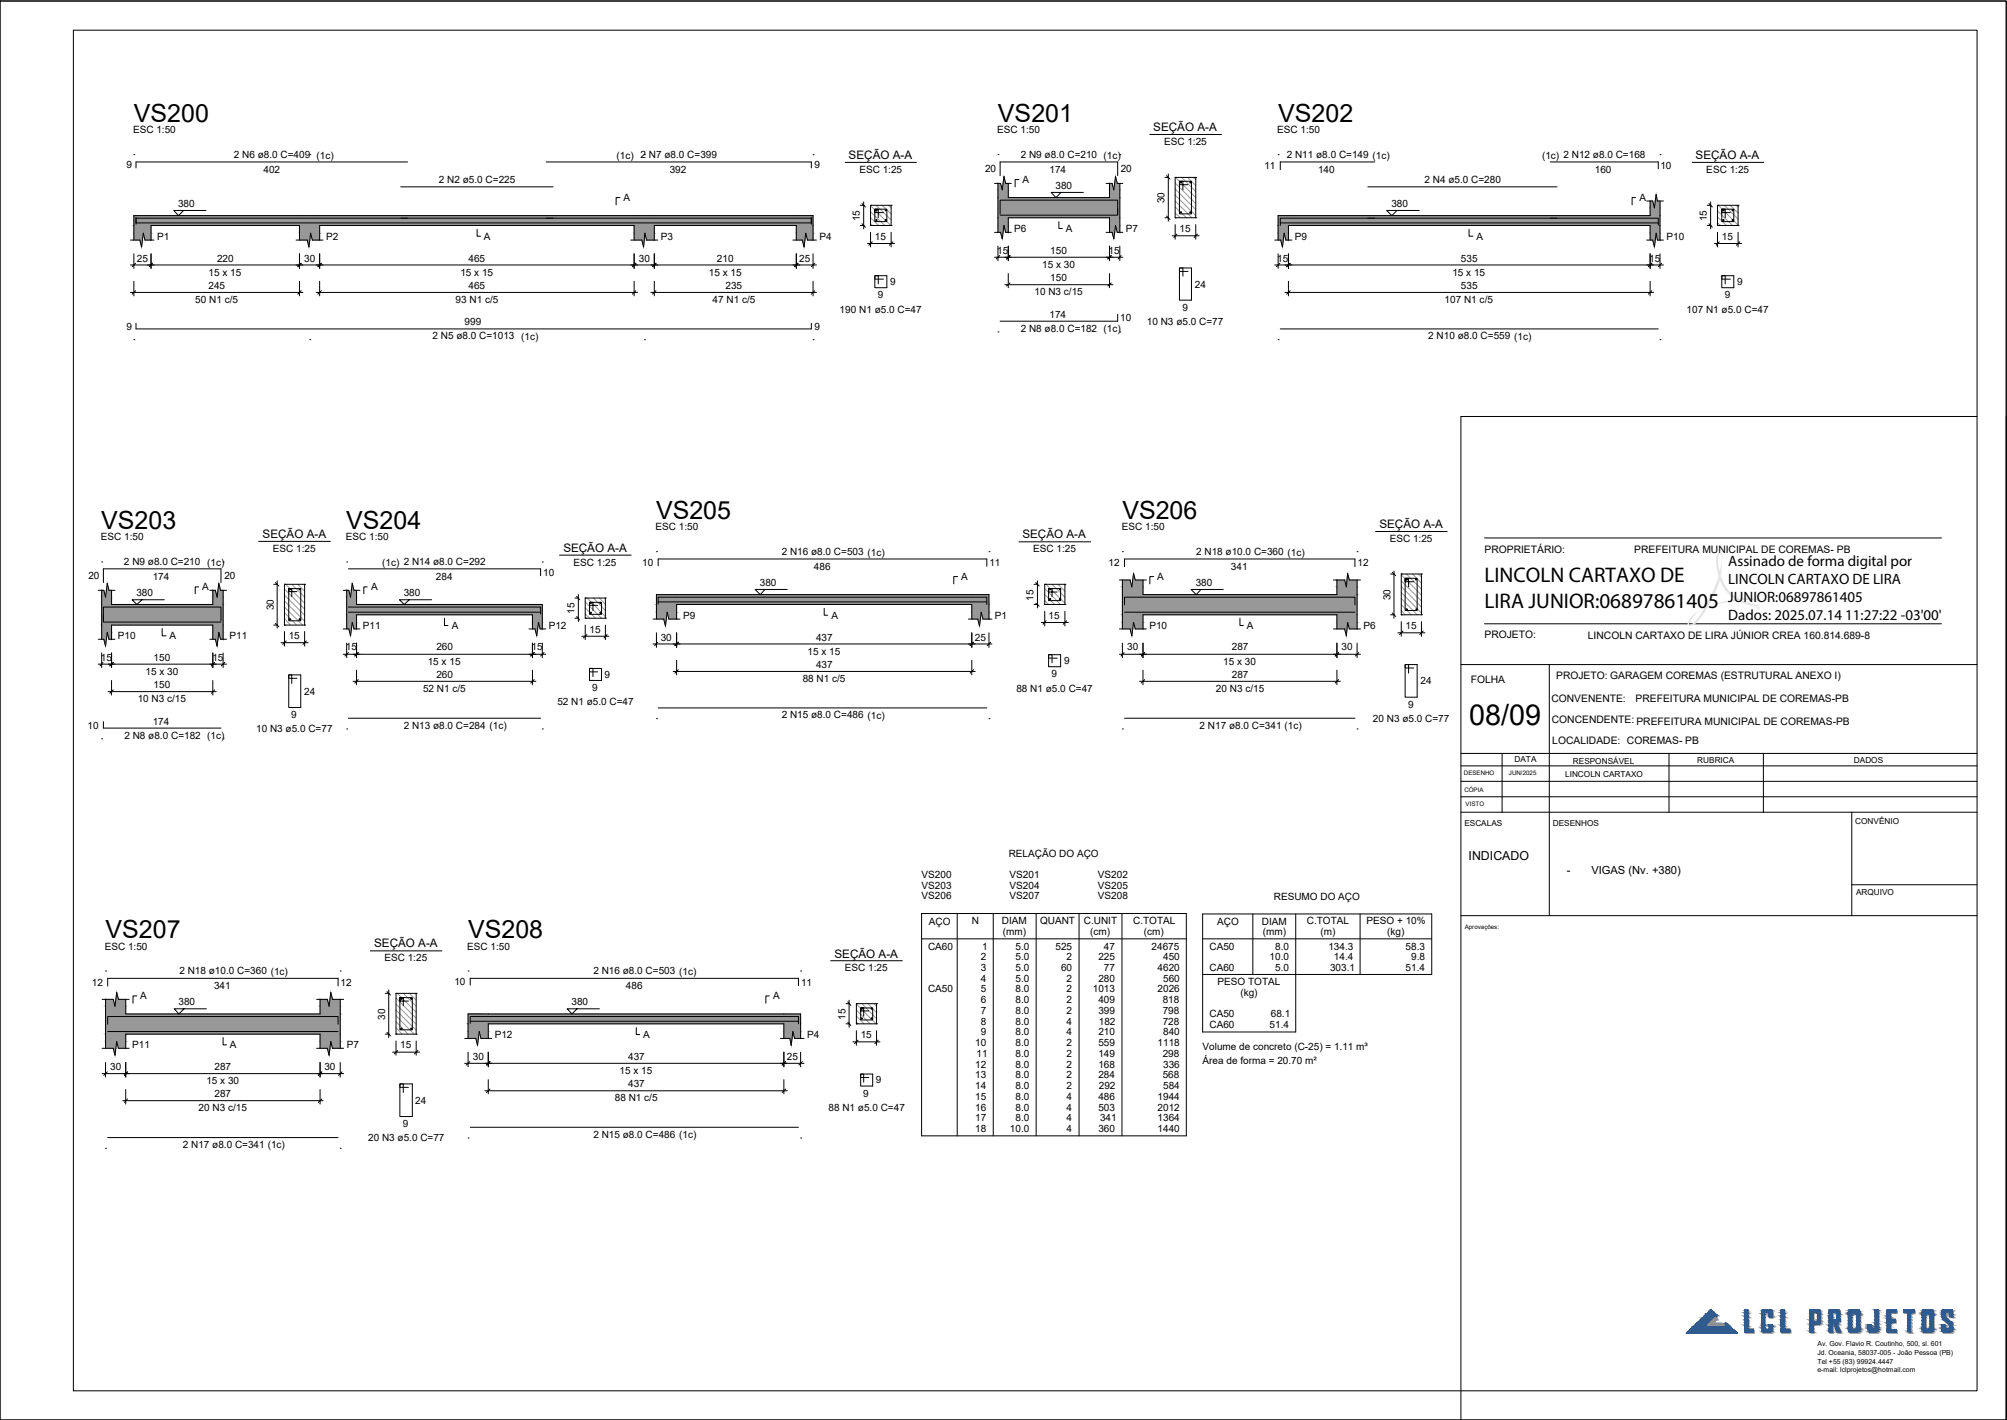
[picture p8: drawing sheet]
<svg xmlns="http://www.w3.org/2000/svg" width="594mm" height="420mm" viewBox="0 0 594 420" stroke-linecap="round" stroke-linejoin="round" font-family="sans-serif">
<defs><g id="words">
<text font-size="8.5" x="434.8" y="214.4">08/09</text>
<g font-size="7.4">
<text x="39.6" y="36.1">VS200</text>
<text x="295.4" y="36.1">VS201</text>
<text x="378.3" y="36.1">VS202</text>
<text x="194.2" y="153.6">VS205</text>
<text x="332.2" y="153.6">VS206</text>
<text x="30" y="156.6">VS203</text>
<text x="102.5" y="156.6">VS204</text>
<text x="31.2" y="277.7">VS207</text>
<text x="138.6" y="277.7">VS208</text>
</g>
<g font-size="6.3">
<text x="439.4" y="172.2">LINCOLN CARTAXO DE</text>
<text x="439.4" y="179.8">LIRA JUNIOR:06897861405</text>
</g>
<g font-size="4.4">
<text x="511.6" y="167.5">Assinado de forma digital por</text>
<text x="511.6" y="172.8">LINCOLN CARTAXO DE LIRA</text>
<text x="511.6" y="178.1">JUNIOR:06897861405</text>
<text x="511.6" y="183.5">Dados: 2025.07.14 11:27:22 -03'00'</text>
</g>
<text font-size="3.7" x="434.7" y="254.4">INDICADO</text>
<g font-size="3.5">
<text x="341.4" y="38.8">SEÇÃO A-A</text>
<text x="251.2" y="47.2">SEÇÃO A-A</text>
<text x="501.9" y="47.2">SEÇÃO A-A</text>
<text x="77.7" y="159.3">SEÇÃO A-A</text>
<text x="302.6" y="159.3">SEÇÃO A-A</text>
<text x="408.3" y="156.3">SEÇÃO A-A</text>
<text x="166.8" y="163.4">SEÇÃO A-A</text>
<text x="110.7" y="280.3">SEÇÃO A-A</text>
<text x="247" y="283.4">SEÇÃO A-A</text>
</g>
<g font-size="3.3">
<text x="463.8" y="258.5">-</text>
<text x="471" y="258.5">VIGAS (Nv. +380)</text>
</g>
<g font-size="3">
<text x="39.4" y="39.4">ESC 1:50</text>
<text x="295.1" y="39.4">ESC 1:50</text>
<text x="378.1" y="39.4">ESC 1:50</text>
<text x="69.2" y="46.8">2 N6 ø8.0 C=409 (1c)</text>
<text x="182.5" y="46.9">(1c) 2 N7 ø8.0 C=399</text>
<text x="302.1" y="46.8">2 N9 ø8.0 C=210 (1c)</text>
<text x="344.6" y="43">ESC 1:25</text>
<text x="380.9" y="46.8">2 N11 ø8.0 C=149 (1c)</text>
<text x="456.4" y="46.9">(1c) 2 N12 ø8.0 C=168</text>
<text x="37.5" y="49.8">9</text>
<text x="78" y="51.1">402</text>
<text x="198.2" y="51.1">392</text>
<text x="241" y="49.8">9</text>
<text x="254.4" y="51.2">ESC 1:25</text>
<text x="291.6" y="51">20</text>
<text x="310.6" y="51.1">174</text>
<text x="331.7" y="51">20</text>
<text x="374.3" y="50.1">11</text>
<text x="390.1" y="51.1">140</text>
<text x="472.1" y="51.1">160</text>
<text x="491.5" y="50">10</text>
<text x="505.1" y="51.2">ESC 1:25</text>
<text x="129.9" y="54.1">2 N2 ø5.0 C=225</text>
<text x="184.5" y="59.5">A</text>
<text x="302.6" y="54.3">A</text>
<text x="312.4" y="55.9">380</text>
<text x="421.6" y="54.1">2 N4 ø5.0 C=280</text>
<text x="485.3" y="59.5">A</text>
<text x="52.7" y="61.3">380</text>
<text x="254.5" y="65.4" transform="rotate(-90 254.5 65.4)">15</text>
<text x="344.7" y="60.1" transform="rotate(-90 344.7 60.1)">30</text>
<text x="411.9" y="61.3">380</text>
<text x="505.2" y="65.4" transform="rotate(-90 505.2 65.4)">15</text>
<text x="46.5" y="71">P1</text>
<text x="96.5" y="71">P2</text>
<text x="143.3" y="71">A</text>
<text x="195.6" y="70.9">P3</text>
<text x="242.6" y="71">P4</text>
<text x="259" y="71">15</text>
<text x="300.2" y="68.6">P6</text>
<text x="315.5" y="68.7">A</text>
<text x="333.2" y="68.7">P7</text>
<text x="349.1" y="68.7">15</text>
<text x="383.3" y="70.9">P9</text>
<text x="437" y="71">A</text>
<text x="493.3" y="70.9">P10</text>
<text x="509.7" y="71">15</text>
<text x="40.5" y="77.4">25</text>
<text x="64.3" y="77.4">220</text>
<text x="90" y="77.4">30</text>
<text x="138.7" y="77.4">465</text>
<text x="189.1" y="77.4">30</text>
<text x="212.2" y="77.4">210</text>
<text x="236.6" y="77.4">25</text>
<text x="295.1" y="75.1">15</text>
<text x="310.9" y="75.1">150</text>
<text x="328.2" y="75.1">15</text>
<text x="378.1" y="77.4">15</text>
<text x="432.4" y="77.4">535</text>
<text x="488.2" y="77.4">15</text>
<text x="61.7" y="81.6">15 x 15</text>
<text x="136.3" y="81.6">15 x 15</text>
<text x="209.8" y="81.6">15 x 15</text>
<text x="308.5" y="79.3">15 x 30</text>
<text x="310.9" y="83.1">150</text>
<text x="429.9" y="81.6">15 x 15</text>
<text x="57.8" y="89.6">50 N1 c/5</text>
<text x="61.7" y="85.4">245</text>
<text x="134.9" y="89.6">93 N1 c/5</text>
<text x="138.7" y="85.4">465</text>
<text x="210.9" y="89.6">47 N1 c/5</text>
<text x="214.8" y="85.4">235</text>
<text x="259.8" y="88.3">9</text>
<text x="263.5" y="84.4">9</text>
<text x="306.2" y="87.3">10 N3 c/15</text>
<text x="353.7" y="85.1">24</text>
<text x="427.6" y="89.6">107 N1 c/5</text>
<text x="432.4" y="85.4">535</text>
<text x="510.5" y="88.3">9</text>
<text x="514.2" y="84.4">9</text>
<text x="248.5" y="92.5">190 N1 ø5.0 C=47</text>
<text x="310.6" y="94">174</text>
<text x="331.6" y="95">10</text>
<text x="350" y="92">9</text>
<text x="499.2" y="92.5">107 N1 ø5.0 C=47</text>
<text x="37.5" y="97.6">9</text>
<text x="128" y="100.4">2 N5 ø8.0 C=1013 (1c)</text>
<text x="137.5" y="96.3">999</text>
<text x="241" y="97.6">9</text>
<text x="302.1" y="98.1">2 N8 ø8.0 C=182 (1c)</text>
<text x="339.5" y="96.2">10 N3 ø5.0 C=77</text>
<text x="422.8" y="100.4">2 N10 ø8.0 C=559 (1c)</text>
<text x="29.8" y="159.8">ESC 1:50</text>
<text x="102.4" y="159.8">ESC 1:50</text>
<text x="194.1" y="156.9">ESC 1:50</text>
<text x="332.1" y="156.9">ESC 1:50</text>
<text x="411.4" y="160.3">ESC 1:25</text>
<text x="36.7" y="167.2">2 N9 ø8.0 C=210 (1c)</text>
<text x="80.8" y="163.4">ESC 1:25</text>
<text x="113.2" y="167.4">(1c) 2 N14 ø8.0 C=292</text>
<text x="169.8" y="167.4">ESC 1:25</text>
<text x="190.1" y="167.4">10</text>
<text x="231.4" y="164.3">2 N16 ø8.0 C=503 (1c)</text>
<text x="292.9" y="167.6">11</text>
<text x="305.8" y="163.4">ESC 1:25</text>
<text x="328.2" y="167.6">12</text>
<text x="354.1" y="164.3">2 N18 ø10.0 C=360 (1c)</text>
<text x="401.8" y="167.6">12</text>
<text x="439.4" y="163.5">PROPRIETÁRIO:</text>
<text x="483.7" y="163.5">PREFEITURA MUNICIPAL DE COREMAS- PB</text>
<text x="26.2" y="171.4">20</text>
<text x="45.2" y="171.6">174</text>
<text x="66.4" y="171.4">20</text>
<text x="129" y="171.5">284</text>
<text x="160.8" y="170.5">10</text>
<text x="224.9" y="173.4">380</text>
<text x="240.9" y="168.6">486</text>
<text x="284.5" y="171.6">A</text>
<text x="342.5" y="171.6">A</text>
<text x="353.9" y="173.4">380</text>
<text x="364.4" y="168.6">341</text>
<text x="40.4" y="176.4">380</text>
<text x="59.8" y="174.7">A</text>
<text x="109.9" y="174.7">A</text>
<text x="119.5" y="176.4">380</text>
<text x="305.9" y="177.7" transform="rotate(-90 305.9 177.7)">15</text>
<text x="411.6" y="177.6" transform="rotate(-90 411.6 177.6)">30</text>
<text x="81" y="180.5" transform="rotate(-90 81 180.5)">30</text>
<text x="170.1" y="181.7" transform="rotate(-90 170.1 181.7)">15</text>
<text x="202.2" y="183.2">P9</text>
<text x="246.1" y="183.2">A</text>
<text x="294.5" y="183.2">P1</text>
<text x="310.4" y="183.2">15</text>
<text x="34.9" y="189.1">P10</text>
<text x="50.2" y="189.1">A</text>
<text x="67.9" y="189.1">P11</text>
<text x="85.5" y="189.1">15</text>
<text x="107.4" y="186.1">P11</text>
<text x="133.7" y="186.1">A</text>
<text x="162.4" y="186.1">P12</text>
<text x="174.5" y="187.2">15</text>
<text x="195.6" y="189.5">30</text>
<text x="241.6" y="189.5">437</text>
<text x="288.5" y="189.5">25</text>
<text x="340.2" y="186.1">P10</text>
<text x="369.1" y="186.1">A</text>
<text x="403.6" y="186.1">P6</text>
<text x="416.1" y="186.1">15</text>
<text x="439.4" y="188.9">PROJETO:</text>
<text x="470" y="189.1">LINCOLN CARTAXO DE LIRA JÚNIOR CREA 160.814.689-8</text>
<text x="29.8" y="195.5">15</text>
<text x="45.5" y="195.5">150</text>
<text x="62.9" y="195.5">15</text>
<text x="102.4" y="192.4">15</text>
<text x="126.6" y="196.6">15 x 15</text>
<text x="129.2" y="192.4">260</text>
<text x="157.4" y="192.4">15</text>
<text x="239" y="193.7">15 x 15</text>
<text x="241.6" y="197.5">437</text>
<text x="315" y="196.5">9</text>
<text x="333.6" y="192.4">30</text>
<text x="362.1" y="196.6">15 x 30</text>
<text x="364.6" y="192.4">287</text>
<text x="397.1" y="192.4">30</text>
<text x="43.1" y="199.7">15 x 30</text>
<text x="45.5" y="203.5">150</text>
<text x="129.2" y="200.6">260</text>
<text x="178.9" y="200.6">9</text>
<text x="237.6" y="201.7">88 N1 c/5</text>
<text x="311.3" y="200.4">9</text>
<text x="364.6" y="200.6">287</text>
<text x="420.5" y="202.5">24</text>
<text x="435.4" y="202">FOLHA</text>
<text x="460.6" y="201">PROJETO: GARAGEM COREMAS (ESTRUTURAL ANEXO I)</text>
<text x="40.8" y="207.8">10 N3 c/15</text>
<text x="90" y="205.5">24</text>
<text x="125.2" y="204.8">52 N1 c/5</text>
<text x="165" y="208.7">52 N1 ø5.0 C=47</text>
<text x="175.3" y="204.5">9</text>
<text x="300.9" y="204.6">88 N1 ø5.0 C=47</text>
<text x="359.9" y="204.8">20 N3 c/15</text>
<text x="416.8" y="209.5">9</text>
<text x="459.2" y="207.7">CONVENENTE:</text>
<text x="484.1" y="207.7">PREFEITURA MUNICIPAL DE COREMAS-PB</text>
<text x="25.9" y="215.6">10</text>
<text x="45.2" y="214.4">174</text>
<text x="86.2" y="212.4">9</text>
<text x="119.5" y="215.6">2 N13 ø8.0 C=284 (1c)</text>
<text x="231.4" y="212.5">2 N15 ø8.0 C=486 (1c)</text>
<text x="355.1" y="215.6">2 N17 ø8.0 C=341 (1c)</text>
<text x="406.4" y="213.5">20 N3 ø5.0 C=77</text>
<text x="459.4" y="213.8">CONCENDENTE: PREFEITURA MUNICIPAL DE COREMAS-PB</text>
<text x="36.8" y="218.6">2 N8 ø8.0 C=182 (1c)</text>
<text x="75.8" y="216.6">10 N3 ø5.0 C=77</text>
<text x="459.5" y="220">LOCALIDADE: COREMAS- PB</text>
<text x="298.6" y="253.5">RELAÇÃO DO AÇO</text>
<text x="272.8" y="259.8">VS200</text>
<text x="272.8" y="262.9">VS203</text>
<text x="298.8" y="259.8">VS201</text>
<text x="298.8" y="262.9">VS204</text>
<text x="325" y="259.8">VS202</text>
<text x="325" y="262.9">VS205</text>
<text x="272.8" y="266.1">VS206</text>
<text x="298.8" y="266.1">VS207</text>
<text x="325" y="266.1">VS208</text>
<text x="377.1" y="266.2">RESUMO DO AÇO</text>
<text x="275" y="273.6">AÇO</text>
<text x="287.7" y="273.5">N</text>
<text x="296.5" y="273.5">DIAM</text>
<text x="307.8" y="273.3">QUANT</text>
<text x="320.8" y="273.5">C.UNIT</text>
<text x="335.4" y="273.5">C.TOTAL</text>
<text x="360.3" y="273.6">AÇO</text>
<text x="373.5" y="273.6">DIAM</text>
<text x="386.8" y="273.5">C.TOTAL</text>
<text x="404.5" y="273.5">PESO + 10%</text>
<text x="31" y="281">ESC 1:50</text>
<text x="138.3" y="281">ESC 1:50</text>
<text x="274.7" y="281">CA60</text>
<text x="290.7" y="281">1</text>
<text x="296.8" y="276.8">(mm)</text>
<text x="300.6" y="281">5.0</text>
<text x="312.4" y="281">525</text>
<text x="322.7" y="276.8">(cm)</text>
<text x="326.8" y="281">47</text>
<text x="338.6" y="276.8">(cm)</text>
<text x="340.9" y="281">24675</text>
<text x="358" y="281">CA50</text>
<text x="373.8" y="276.8">(mm)</text>
<text x="377.4" y="281">8.0</text>
<text x="390.9" y="276.8">(m)</text>
<text x="393.2" y="281">134.3</text>
<text x="410.6" y="276.8">(kg)</text>
<text x="416.1" y="281">58.3</text>
<text x="113.8" y="284.4">ESC 1:25</text>
<text x="250.1" y="287.4">ESC 1:25</text>
<text x="290.3" y="284.1">2</text>
<text x="290.3" y="287.3">3</text>
<text x="300.6" y="284.1">5.0</text>
<text x="300.6" y="287.3">5.0</text>
<text x="314.1" y="287.3">60</text>
<text x="315.7" y="284.1">2</text>
<text x="325.1" y="284.1">225</text>
<text x="326.8" y="287.3">77</text>
<text x="342.6" y="287.3">4620</text>
<text x="344.3" y="284.1">450</text>
<text x="358" y="287.3">CA60</text>
<text x="375.8" y="284.1">10.0</text>
<text x="377.4" y="287.3">5.0</text>
<text x="393.7" y="287.3">303.1</text>
<text x="394.8" y="284.1">14.4</text>
<text x="416.1" y="287.3">51.4</text>
<text x="417.7" y="284.1">9.8</text>
<text x="27.2" y="291.6">12</text>
<text x="53.1" y="288.3">2 N18 ø10.0 C=360 (1c)</text>
<text x="63.4" y="292.7">341</text>
<text x="100.8" y="291.6">12</text>
<text x="134.5" y="291.5">10</text>
<text x="175.6" y="288.3">2 N16 ø8.0 C=503 (1c)</text>
<text x="185.3" y="292.7">486</text>
<text x="237.1" y="291.6">11</text>
<text x="274.7" y="293.7">CA50</text>
<text x="290.3" y="290.5">4</text>
<text x="290.3" y="293.7">5</text>
<text x="300.6" y="290.5">5.0</text>
<text x="300.6" y="293.7">8.0</text>
<text x="315.7" y="290.5">2</text>
<text x="315.7" y="293.7">2</text>
<text x="323.5" y="293.7">1013</text>
<text x="325.1" y="290.5">280</text>
<text x="342.6" y="293.7">2026</text>
<text x="344.3" y="290.5">560</text>
<text x="360.4" y="291.5">PESO TOTAL</text>
<text x="41.5" y="295.7">A</text>
<text x="52.8" y="297.5">380</text>
<text x="169.2" y="297.5">380</text>
<text x="228.9" y="295.7">A</text>
<text x="290.3" y="296.8">6</text>
<text x="300.6" y="296.8">8.0</text>
<text x="315.7" y="296.8">2</text>
<text x="325.1" y="296.8">409</text>
<text x="344.2" y="296.8">818</text>
<text x="367.2" y="294.8">(kg)</text>
<text x="114" y="301.7" transform="rotate(-90 114 301.7)">30</text>
<text x="250.3" y="301.8" transform="rotate(-90 250.3 301.8)">15</text>
<text x="290.3" y="300">7</text>
<text x="290.3" y="303.2">8</text>
<text x="300.6" y="300">8.0</text>
<text x="300.6" y="303.2">8.0</text>
<text x="315.7" y="300">2</text>
<text x="315.7" y="303.2">4</text>
<text x="325.1" y="300">399</text>
<text x="325.2" y="303.2">182</text>
<text x="344.2" y="300">798</text>
<text x="344.2" y="303.2">728</text>
<text x="358" y="301">CA50</text>
<text x="358" y="304.2">CA60</text>
<text x="375.8" y="304.2">51.4</text>
<text x="376.2" y="301">68.1</text>
<text x="39.1" y="310.2">P11</text>
<text x="68.1" y="310.2">A</text>
<text x="102.6" y="310.2">P7</text>
<text x="118.5" y="310.2">15</text>
<text x="146.4" y="307.3">P12</text>
<text x="190.4" y="307.3">A</text>
<text x="238.9" y="307.3">P4</text>
<text x="254.8" y="307.3">15</text>
<text x="288.7" y="309.5">10</text>
<text x="290.3" y="306.4">9</text>
<text x="300.6" y="306.4">8.0</text>
<text x="300.6" y="309.5">8.0</text>
<text x="315.7" y="306.4">4</text>
<text x="315.7" y="309.5">2</text>
<text x="325.1" y="306.4">210</text>
<text x="325.1" y="309.5">559</text>
<text x="342.6" y="309.5">1118</text>
<text x="344.3" y="306.4">840</text>
<text x="356" y="310.7">Volume de concreto (C-25) = 1.11 m³</text>
<text x="32.6" y="316.5">30</text>
<text x="63.5" y="316.5">287</text>
<text x="96" y="316.5">30</text>
<text x="140" y="313.6">30</text>
<text x="183.4" y="317.8">15 x 15</text>
<text x="185.9" y="313.6">437</text>
<text x="232.9" y="313.6">25</text>
<text x="288.7" y="315.9">12</text>
<text x="289.1" y="312.7">11</text>
<text x="300.6" y="312.7">8.0</text>
<text x="300.6" y="315.9">8.0</text>
<text x="315.7" y="312.7">2</text>
<text x="315.7" y="315.9">2</text>
<text x="325.1" y="312.7">149</text>
<text x="325.1" y="315.9">168</text>
<text x="344.2" y="312.7">298</text>
<text x="344.3" y="315.9">336</text>
<text x="356" y="314.9">Área de forma = 20.70 m²</text>
<text x="61.1" y="320.7">15 x 30</text>
<text x="185.9" y="321.6">437</text>
<text x="259.2" y="320.6">9</text>
<text x="288.7" y="319.1">13</text>
<text x="288.7" y="322.2">14</text>
<text x="300.6" y="319.1">8.0</text>
<text x="300.6" y="322.2">8.0</text>
<text x="315.7" y="319.1">2</text>
<text x="315.7" y="322.2">2</text>
<text x="325.1" y="319.1">284</text>
<text x="325.2" y="322.2">292</text>
<text x="344.2" y="319.1">568</text>
<text x="344.3" y="322.2">584</text>
<text x="58.8" y="328.8">20 N3 c/15</text>
<text x="63.5" y="324.7">287</text>
<text x="122.9" y="326.6">24</text>
<text x="182" y="325.8">88 N1 c/5</text>
<text x="245.2" y="328.7">88 N1 ø5.0 C=47</text>
<text x="255.5" y="324.5">9</text>
<text x="288.7" y="325.4">15</text>
<text x="288.7" y="328.6">16</text>
<text x="300.6" y="325.4">8.0</text>
<text x="300.6" y="328.6">8.0</text>
<text x="315.7" y="325.4">4</text>
<text x="315.7" y="328.6">4</text>
<text x="325.1" y="325.4">486</text>
<text x="325.1" y="328.6">503</text>
<text x="342.6" y="325.4">1944</text>
<text x="342.6" y="328.6">2012</text>
<text x="119.3" y="333.5">9</text>
<text x="288.7" y="331.8">17</text>
<text x="288.7" y="334.9">18</text>
<text x="299" y="334.9">10.0</text>
<text x="300.6" y="331.8">8.0</text>
<text x="315.7" y="331.8">4</text>
<text x="315.7" y="334.9">4</text>
<text x="325.1" y="334.9">360</text>
<text x="325.6" y="331.8">341</text>
<text x="342.6" y="331.8">1364</text>
<text x="342.6" y="334.9">1440</text>
<text x="54.1" y="339.6">2 N17 ø8.0 C=341 (1c)</text>
<text x="109" y="337.6">20 N3 ø5.0 C=77</text>
<text x="175.6" y="336.6">2 N15 ø8.0 C=486 (1c)</text>
</g>
<g font-size="2.4">
<text x="448.3" y="225.6">DATA</text>
<text x="465.6" y="226.1">RESPONSÁVEL</text>
<text x="502.4" y="225.7">RUBRICA</text>
<text x="548.8" y="225.7">DADOS</text>
<text x="463.3" y="229.9">LINCOLN CARTAXO</text>
<text x="433.5" y="244.3">ESCALAS</text>
<text x="459.6" y="244.3">DESENHOS</text>
<text x="549.1" y="243.9">CONVÊNIO</text>
<text x="549.4" y="265">ARQUIVO</text>
</g>
<g font-size="2">
<text x="538" y="398.3">Av. Gov. Flavio R. Coutinho, 500, sl. 601</text>
<text x="538" y="401">Jd. Oceania, 58037-005 - João Pessoa (PB)</text>
<text x="538" y="403.5">Tel +55 (83) 99924.4447</text>
<text x="538" y="406.1">e-mail: lclprojetos@hotmail.com</text>
</g>
<g font-size="1.8">
<text x="433.3" y="229.4">DESENHO</text>
<text x="446.7" y="229.4">JUN/2025</text>
<text x="433.5" y="234.4">CÓPIA</text>
<text x="433.8" y="238.5">VISTO</text>
<text x="433.6" y="274.9">Aprovações:</text>
</g>
</g></defs>
<g fill="none" stroke="#989898" stroke-width=".3">
<path d="M347.9 59.5l4.9 4.9M347.9 57.7l6 6.1M347.9 55.9l6 6.1M347.9 54.1l6 6.1M348 52.5l5.9 6M349.8 52.5l4.1 4.2M351.5 52.5l2.4 2.4M353.2 52.5l.7 .6M257.7 66.2l.6 .5M257.7 64.4l2.4 2.3M257.7 62.7l4.2 4M257.7 60.9l6 5.8"/>
<path d="M259.3 60.7l4.5 4.4M261.1 60.7l2.7 2.6M262.9 60.7l.9 .8M347.9 63l1.5 1.4M347.9 61.3l3.3 3.1M508.4 66l.9 .7M508.4 64.2l2.6 2.5M508.4 62.4l4.4 4.3M508.6 60.7l5.9 5.9M510.4 60.7l4.1 4.1M512.2 60.7l2.3 2.3M513.8 60.7l.7 .6"/>
<path d="M84.2 179.6l5.3 5.4M84.2 177.8l6 6M84.2 176.1l6 5.9M84.2 174.3l6 6M84.6 172.9l5.6 5.6M86.4 172.9l3.8 3.8M88.1 172.9l2.1 2M89.9 172.9l.3 .2M173.2 179.9l3.1 3M173.2 178.1l4.9 4.8M173.9 177l5.3 5.4M175.6 177l3.6 3.6"/>
<path d="M177.4 177l1.8 1.9M179.2 177v.1M309.2 177.7l1.2 1.2M309.2 175.9l3 3M309.2 174.2l4.7 4.7M309.6 172.9l5.6 5.6M311.4 172.9l3.8 3.8M313.2 172.9l2 2M315 172.9l.2 .2M414.8 178.9l2.9 3M414.8 177.1l4.7 4.8M414.8 175.3l6 6.1"/>
<path d="M414.8 173.5l6 6.1M414.8 171.9l6 5.9M414.8 170.1l6 6M416.3 169.8l4.5 4.5M418.1 169.8l2.7 2.7M419.9 169.8l.9 .9M84.2 184.8v.2M84.2 183l1.8 2M84.2 181.3l3.6 3.7M173.2 181.7l1.3 1.2M414.8 180.6l1.1 1.3M117.2 298.9l6 5.9"/>
<path d="M117.2 297.1l6 6M117.2 295.3l6 6M117.6 293.9l5.6 5.6M119.4 293.9l3.8 3.8M121.2 293.9l2 2.1M122.9 293.9l.3 .3M253.5 298.9l4.1 4M253.5 297.1l5.8 5.8M255.1 297l4.4 4.4M256.9 297l2.6 2.6M258.7 297l.8 .9M117.2 305.9v.1"/>
<path d="M117.2 304.1l1.8 1.9M117.2 302.3l3.6 3.7M117.2 300.5l5.4 5.5M253.5 302.4l.5 .5M253.5 300.7l2.3 2.2"/>
</g>
<!-- layer: DT-Hachura forma vigas -->
<g fill="#989898" stroke="#989898" stroke-width=".3">
<path d="M41.4 71h.8l-.3 2.1z"/>
<path d="M90.9 71h.8l-.3 2.1z"/>
<path d="M190 71h.8l-.3 2.1z"/>
<path d="M237.5 71h.8l-.3 2.1z"/>
<path d="M297.2 52.2l.5 2.1h-.8z"/>
<path d="M330.2 52.2l.5 2.1h-.8z"/>
<path d="M296.2 68.7h.7l-.2 2z"/>
<path d="M329.2 68.7h.7l-.2 2z"/>
<path d="M490.2 57.6l.4 1.9h-.6z"/>
<path d="M379.1 71h.8l-.3 2.1z"/>
<path d="M489.2 71h.8l-.3 2.1z"/>
<path d="M31.8 172.6l.5 2.1h-.8z"/>
<path d="M64.8 172.6l.5 2.1h-.8z"/>
<path d="M30.7 189.1h.8l-.3 2.1z"/>
<path d="M63.8 189.1h.7l-.2 2.1z"/>
<path d="M104.3 172.6l.5 2.1h-.8z"/>
<path d="M103.3 186.1h.7l-.2 2z"/>
<path d="M158.4 186.1h.7l-.2 2z"/>
<path d="M196.5 183.2h.7l-.2 2z"/>
<path d="M289.4 183.2h.8l-.3 2z"/>
<path d="M335.5 169.7l.5 1.9h-.7z"/>
<path d="M398.9 169.7l.5 1.9h-.7z"/>
<path d="M334.5 186.1h.8l-.3 2z"/>
<path d="M398 186.1h.7l-.2 2z"/>
<path d="M34.5 293.7l.6 2h-.8z"/>
<path d="M97.9 293.7l.5 2h-.7z"/>
<path d="M33.5 310.2h.8l-.3 2z"/>
<path d="M96.9 310.2h.8l-.3 2z"/>
<path d="M140.8 307.3h.8l-.2 2z"/>
<path d="M233.8 307.3h.6l-.2 2z"/>
<path d="M39.6 63.8l201.1 2.9v-2.9zM39.6 63.8l201.1 2.9h-201.1z"/>
<path d="M235.7 66.7l5 2.3v-2.3zM235.7 66.7l5 2.3h-5z"/>
<path d="M187.7 66.7l6 2.3v-2.3zM187.7 66.7l6 2.3h-6z"/>
<path d="M88.6 66.7l6 2.3v-2.3zM88.6 66.7l6 2.3h-6z"/>
<path d="M39.6 66.7l5.1 2.3v-2.3zM39.6 66.7l5.1 2.3h-5.1z"/>
<path d="M238.5 69l2.2 2v-2zM238.5 69l2.2 2h-1.7z"/>
<path d="M235.7 69l2.6 2 .2-2zM235.7 69l2.6 2h-2.6z"/>
<path d="M190.9 69l2.8 2v-2zM190.9 69l2.8 2h-2.3z"/>
<path d="M187.7 69l3.1 2 .1-2zM187.7 69l3.1 2h-3.1z"/>
<path d="M91.9 69l2.7 2v-2zM91.9 69l2.7 2h-2.1z"/>
<path d="M88.6 69l3.1 2 .2-2zM88.6 69l3.1 2h-3.1z"/>
<path d="M42.4 69l2.3 2v-2zM42.4 69l2.3 2h-1.8z"/>
<path d="M39.6 69l2.6 2 .2-2zM39.6 69l2.6 2h-2.6z"/>
<path d="M329.9 54.3l1.6 1.9v-1.9zM329.9 54.3l1.6 1.9h-1.8z"/>
<path d="M328.4 54.3l1.3 1.9-.5-1.9zM328.4 54.3l1.3 1.9h-1.3z"/>
<path d="M296.9 54.3l1.6 1.9v-1.9zM296.9 54.3l1.6 1.9h-1.8z"/>
<path d="M295.4 54.3l1.3 1.9-.5-1.9zM295.4 54.3l1.3 1.9h-1.3z"/>
<path d="M328.4 56.2l3.1 2.3v-2.3zM328.4 56.2l3.1 2.3h-3.1z"/>
<path d="M295.4 56.2l3.1 2.3v-2.3zM295.4 56.2l3.1 2.3h-3.1z"/>
<path d="M295.4 58.5l36.1 5.9v-5.9zM295.4 58.5l36.1 5.9h-36.1z"/>
<path d="M328.4 64.4l3.1 2.3v-2.3zM328.4 64.4l3.1 2.3h-3.1z"/>
<path d="M295.4 64.4l3.1 2.3v-2.3zM295.4 64.4l3.1 2.3h-3.1z"/>
<path d="M330.2 66.7l1.3 2v-2zM330.2 66.7l1.3 2h-.8z"/>
<path d="M328.4 66.7l1.5 2 .3-2zM328.4 66.7l1.5 2h-1.5z"/>
<path d="M297.2 66.7l1.3 2v-2zM297.2 66.7l1.3 2h-.8z"/>
<path d="M295.4 66.7l1.5 2 .3-2zM295.4 66.7l1.5 2h-1.5z"/>
<path d="M490 59.5l1.4 2v-2zM490 59.5l1.4 2h-1.7z"/>
<path d="M488.4 59.5l1.3 2-.5-2zM488.4 59.5l1.3 2h-1.3z"/>
<path d="M488.4 61.5l3 2.3v-2.3zM488.4 61.5l3 2.3h-3z"/>
<path d="M378.3 63.8l113.1 2.9v-2.9zM378.3 63.8l113.1 2.9h-113.1z"/>
<path d="M488.4 66.7l3 2.3v-2.3zM488.4 66.7l3 2.3h-3z"/>
<path d="M378.3 66.7l3.1 2.3v-2.3zM378.3 66.7l3.1 2.3h-3.1z"/>
<path d="M490.2 69l1.2 2v-2zM490.2 69l1.2 2h-.8z"/>
<path d="M488.4 69l1.6 2 .2-2zM488.4 69l1.6 2h-1.6z"/>
<path d="M380.1 69l1.3 2v-2zM380.1 69l1.3 2h-.8z"/>
<path d="M378.3 69l1.6 2 .2-2zM378.3 69l1.6 2h-1.6z"/>
<path d="M64.5 174.7l1.5 2v-2zM64.5 174.7l1.5 2h-1.7z"/>
<path d="M63 174.7l1.3 2-.5-2zM63 174.7l1.3 2h-1.3z"/>
<path d="M31.5 174.7l1.5 2v-2zM31.5 174.7l1.5 2h-1.8z"/>
<path d="M30.1 174.7l1.1 2-.5-2zM30.1 174.7l1.1 2h-1.1z"/>
<path d="M63 176.7l3 2.2v-2.2zM63 176.7l3 2.2h-3z"/>
<path d="M30.1 176.7l2.9 2.2v-2.2zM30.1 176.7l2.9 2.2h-2.9z"/>
<path d="M30.1 178.9l35.9 6.1v-6.1zM30.1 178.9l35.9 6.1h-35.9z"/>
<path d="M63 185l3 2.1v-2.1zM63 185l3 2.1h-3z"/>
<path d="M30.1 185l2.9 2.1v-2.1zM30.1 185l2.9 2.1h-2.9z"/>
<path d="M64.8 187.1l1.2 2v-2zM64.8 187.1l1.2 2h-.7z"/>
<path d="M63 187.1l1.5 2 .3-2zM63 187.1l1.5 2h-1.5z"/>
<path d="M31.8 187.1l1.2 2v-2zM31.8 187.1l1.2 2h-.7z"/>
<path d="M30.1 187.1l1.4 2 .3-2zM30.1 187.1l1.4 2h-1.4z"/>
<path d="M104 174.7l1.5 2v-2zM104 174.7l1.5 2h-1.7z"/>
<path d="M102.6 174.7l1.2 2-.5-2zM102.6 174.7l1.2 2h-1.2z"/>
<path d="M102.6 176.7l2.9 2.2v-2.2zM102.6 176.7l2.9 2.2h-2.9z"/>
<path d="M102.6 178.9l57.9 3v-3zM102.6 178.9l57.9 3h-57.9z"/>
<path d="M157.6 181.9l2.9 2.3v-2.3zM157.6 181.9l2.9 2.3h-2.9z"/>
<path d="M102.6 181.9l2.9 2.3v-2.3zM102.6 181.9l2.9 2.3h-2.9z"/>
<path d="M159.4 184.2l1.1 1.9v-1.9zM159.4 184.2l1.1 1.9h-.6z"/>
<path d="M157.6 184.2l1.5 1.9 .3-1.9zM157.6 184.2l1.5 1.9h-1.5z"/>
<path d="M104.3 184.2l1.2 1.9v-1.9zM104.3 184.2l1.2 1.9h-.7z"/>
<path d="M102.6 184.2l1.4 1.9 .3-1.9zM102.6 184.2l1.4 1.9h-1.4z"/>
<path d="M194.3 175.9l98.4 3v-3zM194.3 175.9l98.4 3h-98.4z"/>
<path d="M287.7 178.9l5 2.2v-2.2zM287.7 178.9l5 2.2h-5z"/>
<path d="M194.3 178.9l6 2.2v-2.2zM194.3 178.9l6 2.2h-6z"/>
<path d="M290.4 181.1l2.3 2.1v-2.1zM290.4 181.1l2.3 2.1h-1.7z"/>
<path d="M287.7 181.1l2.5 2.1 .2-2.1zM287.7 181.1l2.5 2.1h-2.5z"/>
<path d="M197.5 181.1l2.8 2.1v-2.1zM197.5 181.1l2.8 2.1h-2.3z"/>
<path d="M194.3 181.1l2.9 2.1 .3-2.1zM194.3 181.1l2.9 2.1h-2.9z"/>
<path d="M398.7 171.6l3 2.1v-2.1zM398.7 171.6l3 2.1h-3.2z"/>
<path d="M395.7 171.6l2.8 2.1-.5-2.1zM395.7 171.6l2.8 2.1h-2.8z"/>
<path d="M335.3 171.6l3 2.1v-2.1zM335.3 171.6l3 2.1h-3.3z"/>
<path d="M332.2 171.6l2.8 2.1-.5-2.1zM332.2 171.6l2.8 2.1h-2.8z"/>
<path d="M395.7 173.7l6 2.2v-2.2zM395.7 173.7l6 2.2h-6z"/>
<path d="M332.2 173.7l6.1 2.2v-2.2zM332.2 173.7l6.1 2.2h-6.1z"/>
<path d="M332.2 175.9l69.5 6v-6zM332.2 175.9l69.5 6h-69.5z"/>
<path d="M395.7 181.9l6 2.3v-2.3zM395.7 181.9l6 2.3h-6z"/>
<path d="M332.2 181.9l6.1 2.3v-2.3zM332.2 181.9l6.1 2.3h-6.1z"/>
<path d="M398.9 184.2l2.8 1.9v-1.9zM398.9 184.2l2.8 1.9h-2.3z"/>
<path d="M395.7 184.2l3 1.9 .2-1.9zM395.7 184.2l3 1.9h-3z"/>
<path d="M335.5 184.2l2.8 1.9v-1.9zM335.5 184.2l2.8 1.9h-2.3z"/>
<path d="M332.2 184.2l3.1 1.9 .2-1.9zM332.2 184.2l3.1 1.9h-3.1z"/>
<path d="M97.7 295.7l3 2v-2zM97.7 295.7l3 2h-3.3z"/>
<path d="M94.7 295.7l2.7 2-.5-2zM94.7 295.7l2.7 2h-2.7z"/>
<path d="M34.3 295.7l2.9 2v-2zM34.3 295.7l2.9 2h-3.2z"/>
<path d="M31.2 295.7l2.8 2-.5-2zM31.2 295.7l2.8 2h-2.8z"/>
<path d="M94.7 297.7l6 2.3v-2.3zM94.7 297.7l6 2.3h-6z"/>
<path d="M31.2 297.7l6 2.3v-2.3zM31.2 297.7l6 2.3h-6z"/>
<path d="M31.2 300l69.5 6v-6zM31.2 300l69.5 6h-69.5z"/>
<path d="M94.7 306l6 2.1v-2.1zM94.7 306l6 2.1h-6z"/>
<path d="M31.2 306l6 2.1v-2.1zM31.2 306l6 2.1h-6z"/>
<path d="M97.9 308.1l2.8 2.1v-2.1zM97.9 308.1l2.8 2.1h-2.3z"/>
<path d="M94.7 308.1l3 2.1 .2-2.1zM94.7 308.1l3 2.1h-3z"/>
<path d="M34.5 308.1l2.7 2.1v-2.1zM34.5 308.1l2.7 2.1h-2.1z"/>
<path d="M31.2 308.1l3.1 2.1 .2-2.1zM31.2 308.1l3.1 2.1h-3.1z"/>
<path d="M138.6 300l98.4 2.9v-2.9zM138.6 300l98.4 2.9h-98.4z"/>
<path d="M232 302.9l5 2.3v-2.3zM232 302.9l5 2.3h-5z"/>
<path d="M138.6 302.9l5.9 2.3v-2.3zM138.6 302.9l5.9 2.3h-5.9z"/>
<path d="M234.7 305.2l2.3 2.1v-2.1zM234.7 305.2l2.3 2.1h-1.8z"/>
<path d="M232 305.2l2.4 2.1 .3-2.1zM232 305.2l2.4 2.1h-2.4z"/>
<path d="M141.9 305.2l2.6 2.1v-2.1zM141.9 305.2l2.6 2.1h-2.1z"/>
<path d="M138.6 305.2l3 2.1 .3-2.1zM138.6 305.2l3 2.1h-3z"/>
</g>
<!-- layer: DT-Forma -->
<g fill="none" stroke="#000" stroke-width=".3">
<path d="M294.4 54.3h1.8l.5 1.9 .5-4 .5 2.1h1.6M295.4 54.3v14.4M298.5 54.3v4.2h29.9v-4.2M327.4 54.3h1.8l.5 1.9 .5-4 .5 2.1h1.7M331.5 54.3v14.4M347.9 52.5h.1M347.9 52.5h6M347.9 52.5v11.9M353.9 52.5h.1M353.9 52.5v11.9M487.4 59.5h1.8l.5 2 .5-3.9 .4 1.9h1.8M488.4 59.5v4.3h-110.1v7.2"/>
<path d="M491.4 59.5v11.5M38.6 71h2.8l.5 2.1 .5-4.1 .5 2h2.7M39.6 71v-7.2h201.1v7.2M44.7 71v-4.3h43.9v4.3M87.6 71h3.3l.5 2.1 .5-4.1 .6 2h3.1M94.6 71v-4.3h93.1v4.3M186.7 71h3.3l.5 2.1 .4-4.1 .5 2h3.3M193.7 71v-4.3h42v4.3M234.7 71h2.8l.5 2.1 .5-4.1 .5 2h2.7M257.7 60.7h.1M257.7 66.7h.1M257.7 66.7h6.1"/>
<path d="M257.7 60.7h6.1M257.7 60.7v6M263.8 66.7h.1M263.8 60.7h.1M263.8 60.7v6M294.4 68.7h1.8l.5 2 .5-4 .5 2h1.6M298.5 68.7v-4.3h29.9v4.3M327.4 68.7h1.8l.5 2 .5-4 .5 2h1.7M347.9 64.4h.1M347.9 64.4h6M353.9 64.4h.1M377.3 71h1.8l.5 2.1 .5-4.1 .5 2h1.8"/>
<path d="M381.4 71v-4.3h107v4.3M487.4 71h1.8l.5 2.1 .5-4.1 .4 2h1.8M508.4 60.7h.1M508.4 66.7h.1M508.4 66.7h6.1M508.4 60.7h6.1M508.4 60.7v6M514.5 66.7h.1M514.5 60.7h.1M514.5 60.7v6M29.1 174.7h1.6l.5 2 .6-4.1 .5 2.1h1.7M30.1 174.7v14.4"/>
<path d="M33 174.7v4.2h30v-4.2M62.1 174.7h1.7l.5 2 .5-4.1 .5 2.1h1.8M66 174.7v14.4M84.2 172.9h.1M84.2 172.9h6M84.2 172.9v12.1M90.2 172.9h.1M90.2 172.9v12.1M101.6 174.7h1.7l.5 2 .5-4.1 .5 2.1h1.8M102.6 174.7v11.4M105.5 174.7v4.2h55v7.2M173.2 177h.1"/>
<path d="M173.2 177h6M173.2 177v5.9M179.2 177h.1M179.2 177v5.9M309.2 172.9h.1M309.2 178.9h.1M309.2 178.9h6M309.2 172.9h6M309.2 172.9v6M315.2 178.9h.1M315.2 172.9h.1M315.2 172.9v6"/>
<path d="M331.3 171.6h3.2l.5 2.1 .5-4 .5 1.9h3.3M332.2 171.6v14.5M338.3 171.6v4.3h57.4v-4.3M394.7 171.6h3.3l.5 2.1 .4-4 .5 1.9h3.3M401.7 171.6v14.5M414.8 169.8h.1M414.8 169.8h6M414.8 169.8v12.1M420.8 169.8h.1M420.8 169.8v12.1M29.1 189.1h1.6l.5 2.1 .6-4.1 .5 2h1.7M33 189.1v-4.1h30v4.1"/>
<path d="M62.1 189.1h1.7l.5 2.1 .5-4.1 .5 2h1.8M84.2 185h.1M84.2 185h6M90.2 185h.1M101.6 186.1h1.7l.5 2 .5-3.9 .5 1.9h1.8M105.5 186.1v-4.2h52.1v4.2M156.6 186.1h1.8l.5 2 .5-3.9 .5 1.9h1.6M173.2 182.9h.1M173.2 182.9h6M179.2 182.9h.1M193.3 183.2h3.2l.5 2 .5-4.1 .5 2.1h3.3M194.3 183.2v-7.3h98.4v7.3"/>
<path d="M200.3 183.2v-4.3h87.4v4.3M286.6 183.2h2.8l.5 2 .5-4.1 .6 2.1h2.6M331.3 186.1h3.2l.5 2 .5-3.9 .5 1.9h3.3M338.3 186.1v-4.2h57.4v4.2M394.7 186.1h3.3l.5 2 .4-3.9 .5 1.9h3.3M414.8 181.9h.1M414.8 181.9h6M420.8 181.9h.1M30.2 295.7h3.3l.5 2 .5-4 .6 2h3.1M31.2 295.7v14.5M37.2 295.7v4.3h57.5v-4.3M93.7 295.7h3.2l.5 2 .5-4 .5 2h3.3"/>
<path d="M100.7 295.7v14.5M117.2 293.9h.1M117.2 293.9h6M117.2 293.9v12.1M123.2 293.9h.1M123.2 293.9v12.1M253.5 297h.1M253.5 297h6M253.5 297v5.9M259.5 297h.1M259.5 297v5.9M30.2 310.2h3.3l.5 2 .5-4.1 .6 2.1h3.1"/>
<path d="M37.2 310.2v-4.2h57.5v4.2M93.7 310.2h3.2l.5 2 .5-4.1 .5 2.1h3.3M117.2 306h.1M117.2 306h6M123.2 306h.1M137.5 307.3h3.3l.6 2 .5-4.1 .5 2.1h3.1M138.6 307.3v-7.3h98.4v7.3M144.5 307.3v-4.4h87.5v4.4M231 307.3h2.8l.4 2 .5-4.1 .5 2.1h2.8M253.5 302.9h.1M253.5 302.9h6M259.5 302.9h.1"/>
</g>
<!-- layer: DT-Cotas -->
<g fill="none" stroke="#000" stroke-width=".3">
<path d="M255.7 59.7v8M344.8 52.5h1.1M345.8 51.5v13.9M506.3 59.7v8M38.6 78.4h203.1M39.6 75.1v4.3M44.7 75.1v4.3M88.6 75.1v4.3M94.6 75.1v4.3M187.7 75.1v4.3M193.7 75.1v4.3M235.7 75.1v4.3"/>
<path d="M240.7 75.1v4.3M254.6 66.7h1.2M254.6 60.7h1.2M256.8 72.1h8M257.7 68.7v4.4M263.8 68.7v4.4M294.4 76.1h38M295.4 72.8v4.3M298.5 72.8v4.3M328.4 72.8v4.3M331.5 72.8v4.3M344.8 64.4h1.1"/>
<path d="M347 69.8h8M347.9 66.5v4.3M353.9 66.5v4.3M377.3 78.4h115.1M378.3 75.1v4.3M381.4 75.1v4.3M488.4 75.1v4.3M491.4 75.1v4.3M505.3 66.7h1.2M505.3 60.7h1.2M507.5 72.1h8M508.4 68.7v4.4"/>
<path d="M514.5 68.7v4.4M38.6 86.5h51.1M39.6 83.2v4.3M88.6 83.2v4.3M93.6 86.5h95.1M94.6 83.2v4.3M187.7 83.2v4.3M192.7 86.5h49M193.7 83.2v4.3M240.7 83.2v4.3M297.4 84.2h32M298.5 80.9v4.2"/>
<path d="M328.4 80.9v4.2M380.4 86.5h109.1M381.4 83.2v4.3M488.4 83.2v4.3M81 172.9h1.2M82 171.9v13.9M170.2 177h1M171.2 175.9v8M306.1 172.9h1.1M306.1 178.9h1.1M307.1 171.9v8M411.6 169.8h1.2"/>
<path d="M412.6 169v13.9M29.1 196.5h38M30.1 193.2v4.3M33 193.2v4.3M63 193.2v4.3M66 193.2v4.3M81 185h1.2M83.2 190.2h8M84.2 186.9v4.3M90.2 186.9v4.3M101.6 193.6h59.9M102.6 190.3v4.3"/>
<path d="M105.5 190.3v4.3M105.5 198.3v4.3M157.6 190.3v4.3M157.6 198.3v4.3M160.5 190.3v4.3M170.2 182.9h1M172.2 188.3h8M173.2 185v4.3M179.2 185v4.3M193.3 190.5h100.3M194.3 187.2v4.4M199.3 198.7h89.4"/>
<path d="M200.3 187.2v4.4M200.3 195.4v4.3M287.7 187.2v4.4M287.7 195.4v4.3M292.7 187.2v4.4M308.2 184.2h8M309.2 180.9v4.3M315.2 180.9v4.3M331.3 193.6h71.4M332.2 190.3v4.3M338.3 190.3v4.3M338.3 198.3v4.3"/>
<path d="M395.7 190.3v4.3M395.7 198.3v4.3M401.7 190.3v4.3M411.6 181.9h1.2M413.8 187.2h8M414.8 183.9v4.4M420.8 183.9v4.4M32 204.6h32M33 201.3v4.4M63 201.3v4.4M104.5 201.6h54.1M337.3 201.6h59.4"/>
<path d="M114 293.9h1.2M115.1 292.9v14.1M250.4 297h1.1M251.3 296v8M30.2 317.7h71.5M31.2 314.4v4.3M37.2 314.4v4.3M94.7 314.4v4.3M100.7 314.4v4.3M114 306h1.2M116.2 311.3h8M117.2 308v4.2"/>
<path d="M123.2 308v4.2M137.5 314.6h100.5M138.6 311.3v4.3M144.5 311.3v4.3M144.5 319.4v4.2M232 311.3v4.3M232 319.4v4.2M237 311.3v4.3M250.4 302.9h1.1M252.5 308.3h8M253.5 305v4.3M259.5 305v4.3"/>
<path d="M36.3 325.7h59.3M37.2 322.4v4.3M94.7 322.4v4.3M143.5 322.7h89.5"/>
</g>
<!-- layer: 0 -->
<g fill="none" stroke="#000" stroke-width=".3">
<path d="M0 .3h593.9v419.9h-593.9zM21.7 8.9h563.5v402.6h-563.5zM345.3 52l1 1M40.1 77.9l-1 1M45.1 77.9l-.9 1M89.2 77.9l-1.1 1M95.1 77.9l-1 1M188.2 77.9l-1 1M194.2 77.9l-1 1M236.2 77.9l-1 1M241.2 77.9l-1 1M255.1 66.2l1.1 1"/>
<path d="M255.1 60.2l1.1 1.1M258.2 71.5l-1 1.1M264.3 71.5l-1 1.1M295.9 75.6l-1 1M299 75.6l-1.1 1M328.9 75.6l-1 1M331.9 75.6l-.9 1M345.3 63.9l1 1M348.4 69.3l-.9 1M354.5 69.3l-1.1 1M378.8 77.9l-1 1M381.9 77.9l-1 1"/>
<path d="M489 77.9l-1.1 1M491.9 77.9l-1 1M505.8 66.2l1.1 1M505.8 60.2l1.1 1.1M508.9 71.5l-.9 1.1M515 71.5l-1 1.1M40.1 86l-1 1M89.2 86l-1.1 1M95.1 86l-1 1M188.2 86l-1 1M194.2 86l-1 1M241.2 86l-1 1"/>
<path d="M299 83.7l-1.1 .9M328.9 83.7l-1 .9M381.9 86l-1 1M489 86l-1.1 1M585.2 123.2h-152.8v297M593.9 123.2v297M81.5 172.4l1.1 1M170.7 176.4l.9 1.1M306.6 178.5l1 .9M306.6 172.4l1 1M412.1 169.3l1 1M30.5 196l-.9 1"/>
<path d="M33.5 196l-1 1M63.5 196l-.9 1M66.5 196l-1 1M81.5 184.4l1.1 1.1M84.7 189.7l-1 1M90.7 189.7l-1 1M103.1 193.1l-1 1M106 193.1l-1 1M158.1 193.1l-1 1M161 193.1l-1 1M170.7 182.4l.9 1M173.7 187.7l-1 1.1"/>
<path d="M179.7 187.7l-.9 1.1M194.7 190l-.9 1.1M200.8 190l-1 1.1M200.8 198.2l-1 1M288.2 190l-1.1 1.1M288.2 198.2l-1.1 1M293.2 190l-1 1.1M309.6 183.7l-.9 1M315.7 183.7l-1 1M332.7 193.1l-.8 1M338.8 193.1l-1 1M396.2 193.1l-1 1"/>
<path d="M402.2 193.1l-1 1M412.1 181.4l1 1M415.3 186.7l-1 1M421.3 186.7l-1.1 1M33.5 204.1l-1 1M63.5 204.1l-.9 1M106 201.1l-1 1M158.1 201.1l-1 1M338.8 201.1l-1 1M396.2 201.1l-1 1M114.6 293.4l1 1M251 296.5l.8 1"/>
<path d="M31.8 317.2l-1.1 1M37.7 317.2l-.9 1M95.3 317.2l-1.1 1M101.2 317.2l-1 1M114.6 305.5l1 1M117.7 310.8l-1 1M123.7 310.8l-1 1M139.1 314.1l-1.1 1M145 314.1l-1 1M232.5 314.1l-1 1M237.5 314.1l-1 1M251 302.4l.8 1"/>
<path d="M254 307.8l-1 1M260 307.8l-1 1M37.7 325.2l-.9 1M95.3 325.2l-1.1 1M145 322.2l-1 1.1M232.5 322.2l-1 1.1"/>
</g>
<!-- layer: DT-Barras rebatidas -->
<g fill="none" stroke="#000" stroke-width=".3">
<path d="M118.6 55.3h45.1M120.7 47.9h-80.4v1.8M161.7 47.9h78.5v1.8M296 52v-4.1h34.8v4.1M404.9 55.3h56M406.9 47.9h-27.9v2.3M458.9 47.9h32v2.1M40.3 95.7v1.6h199.9v-1.6M261.5 82.6h-2.5v-1h3.5v3.5h-3.5v-3.5h1v2.4M330.8 93v2h-34.8M351.7 80.3h-2.6v-1h3.6v9.5h-3.6v-9.5h1v2.4M379 97.3h111.9"/>
<path d="M512.2 82.6h-2.5v-1h3.5v3.5h-3.5v-3.5h1v2.4M30.6 172.4v-4.1h34.8v4.1M103.1 168.3h56.9v2M194.8 167.4v-2h97.3v2.2M332.9 167.7v-2.3h68.2v2.3M176.9 198.8h-2.4v-1h3.6v3.5h-3.6v-3.5h1v2.4M312.9 194.7h-2.5v-1h3.5v3.6h-3.5v-3.6h1v2.4M418.5 197.7h-2.6v-1.1h3.6v9.7h-3.6v-9.7h1v2.6M30.6 213.5v1.9h34.8M87.9 200.7h-2.4v-1h3.5v9.6h-3.5v-9.6h.9v2.5M103.1 212.5h56.9M194.8 209.5h97.3"/>
<path d="M332.9 212.5h68.2M31.9 291.8v-2.3h68.2v2.3M139.2 291.5v-2h97.1v2.1M257.2 318.8h-2.4v-1h3.5v3.6h-3.5v-3.6h.9v2.4M31.9 336.6h68.2M120.9 321.7h-2.5v-1h3.6v9.7h-3.6v-9.7h1v2.6M139.2 333.5h97.1"/>
</g>
<!-- layer: DT-Barras na forma -->
<g fill="none" stroke="#000" stroke-width=".3">
<path d="M351.7 54.7h-2.6v-1.1h3.6v9.7h-3.6v-9.7h1v2.6M40.3 64.3v1.7h199.9v-1.7M118.6 64.6h45.1M120.7 64.6h-80.4v1.7M161.7 64.6h78.5v1.7M261.5 62.9h-2.5v-1h3.5v3.7h-3.5v-3.7h1v2.5M296 63.3v-4.1h34.8v4.1M330.8 61.6v2.1h-34.8M379 66h111.9M404.9 64.6h56M406.9 64.6h-27.9v2.1M458.9 64.6h32v2"/>
<path d="M512.2 62.9h-2.5v-1h3.5v3.7h-3.5v-3.7h1v2.5M87.9 175h-2.4v-.8h3.5v9.5h-3.5v-9.5h.9v2.4M103.1 179.6h56.9v2.1M176.9 179.1h-2.4v-.9h3.6v3.6h-3.6v-3.6h1v2.4M194.8 178.7v-2h97.3v2.2M194.8 178.1h97.3M312.9 175.2h-2.5v-1h3.5v3.5h-3.5v-3.5h1v2.4M332.9 179v-2.3h68.2v2.3M418.5 172.1h-2.6v-1h3.6v9.5h-3.6v-9.5h1v2.6M30.6 182.2v1.9h34.8M30.6 183.7v-4.1h34.8v4.1M103.1 181.1h56.9"/>
<path d="M332.9 181.1h68.2M120.9 296.2h-2.5v-1h3.6v9.5h-3.6v-9.5h1v2.4M257.2 299.1h-2.4v-.9h3.5v3.6h-3.5v-3.6h.9v2.5M31.9 303.1v-2.3h68.2v2.3M31.9 305.2h68.2M139.2 302.8v-2h97.1v2.1M139.2 302.2h97.1"/>
</g>
<!-- layer: DT-Pontilhado -->
<g fill="none" stroke="#000" stroke-width=".3">
<path d="M39.6 45.8h.1M91.7 45.8h.1M190.8 45.8h.1M240.7 45.8h.1M295.4 45.8h.1M331.5 45.8h.1M378.3 45.8h.1M491.4 45.8h.1M295.4 98.2h.1M331.5 98.2h.1M39.6 100.5h.1M91.7 100.5h.1"/>
<path d="M190.8 100.5h.1M240.7 100.5h.1M378.3 100.5h.1M491.4 100.5h.1M30.1 166.3h.1M66 166.3h.1M102.6 166.3h.1M160.5 166.3h.1M194.3 163.2h.1M292.7 163.2h.1M332.2 163.2h.1M401.7 163.2h.1"/>
<path d="M30.1 218.6h.1M66 218.6h.1M102.6 215.7h.1M160.5 215.7h.1M194.3 212.6h.1M292.7 212.6h.1M332.2 215.7h.1M401.7 215.7h.1M31.2 287.3h.1M100.7 287.3h.1M138.6 287.3h.1M237 287.3h.1"/>
<path d="M31.2 339.8h.1M100.7 339.8h.1M138.6 336.7h.1M237 336.7h.1"/>
</g>
<!-- layer: DT-Textos -->
<g fill="none" stroke="#000" stroke-width=".3">
<path d="M340.4 39.8h21.2M183.5 58.5h-1.1v2.1M250.2 48h21.1M301.6 53.1h-1.1v2.2M314.1 56.9l-1.6 1.6-1.3-1.6h9.5M484.1 58.5h-1v2.1M500.9 48h21.2M54.4 62.3l-1.6 1.5-1.4-1.5h9.6M141.2 67.9v2h1M313.4 65.6v2h1.1M413.5 62.3l-1.5 1.5-1.5-1.5h9.6M434.8 67.9v2h1.2"/>
<path d="M407.2 157.3h21.2M42 177.5l-1.5 1.4-1.4-1.4h9.5M58.8 173.7h-1v2M76.6 160.2h21.2M108.7 173.7h-1v2M121.2 177.5l-1.6 1.4-1.4-1.4h9.6M165.6 164.3h21.2M226.4 174.4l-1.4 1.5-1.5-1.5h9.5M283.5 170.6h-1.2v2.2M301.6 160.3h21.2M341.5 170.6h-1.1v2.2M355.5 174.4l-1.4 1.5-1.5-1.5h9.5"/>
<path d="M48 186v2.1h1.1M131.6 182.9v2.2h1M244 180v2h1M367 182.9v2.2h1M40.5 294.7h-1.1v2.1M54.5 298.5l-1.5 1.5-1.4-1.5h9.5M109.6 281.3h21.2M170.8 298.5l-1.5 1.5-1.4-1.5h9.5M227.7 294.7h-1v2.1M245.9 284.3h21.2M66 307v2.2h1.1M188.3 304.1v2h1.1"/>
</g>
<!-- layer: DT-Barras no corte -->
<g fill="none" stroke="#000" stroke-width=".3">
<circle cx="349.6" cy="54" r=".19"/>
<circle cx="352.4" cy="54" r=".19"/>
<circle cx="259.4" cy="65.1" r=".19"/>
<circle cx="259.4" cy="62.2" r=".19"/>
<circle cx="262.2" cy="65.1" r=".19"/>
<circle cx="262.2" cy="62.2" r=".19"/>
<circle cx="349.6" cy="62.8" r=".19"/>
<circle cx="352.4" cy="62.8" r=".19"/>
<circle cx="510.1" cy="62.2" r=".19"/>
<circle cx="510.1" cy="65.1" r=".19"/>
<circle cx="512.9" cy="65.1" r=".19"/>
<circle cx="512.9" cy="62.2" r=".19"/>
<circle cx="85.8" cy="174.3" r=".19"/>
<circle cx="88.7" cy="174.3" r=".19"/>
<circle cx="174.8" cy="178.4" r=".19"/>
<circle cx="177.7" cy="178.4" r=".19"/>
<circle cx="310.8" cy="177.3" r=".19"/>
<circle cx="310.8" cy="174.3" r=".19"/>
<circle cx="313.8" cy="177.3" r=".19"/>
<circle cx="313.8" cy="174.3" r=".19"/>
<circle cx="416.4" cy="171.4" r=".19"/>
<circle cx="419.2" cy="171.4" r=".19"/>
<circle cx="85.8" cy="183.2" r=".19"/>
<circle cx="88.7" cy="183.2" r=".19"/>
<circle cx="174.8" cy="181.3" r=".19"/>
<circle cx="177.7" cy="181.3" r=".19"/>
<circle cx="416.4" cy="180.3" r=".19"/>
<circle cx="419.3" cy="180.3" r=".19"/>
<circle cx="118.8" cy="295.5" r=".19"/>
<circle cx="121.7" cy="295.5" r=".19"/>
<circle cx="255.1" cy="298.4" r=".19"/>
<circle cx="258" cy="298.4" r=".19"/>
<circle cx="118.8" cy="304.4" r=".19"/>
<circle cx="121.7" cy="304.4" r=".19"/>
<circle cx="255.1" cy="301.3" r=".19"/>
<circle cx="258" cy="301.3" r=".19"/>
</g>
<path d="M272.8 270.3h78.4v65.8h-78.4zM272.8 277.8h78.4M283.3 270.3v65.8M294 270.3v65.8M306.7 270.3v65.8M319.4 270.3v65.8M332.1 270.3v65.8M356 277.8h67.8M370.8 270.4v17.9M383.5 270.4v35h-27.5v-35h67.8v17.9h-67.8M402.6 270.4v17.9" fill="none" stroke="#000" stroke-width=".3"/>
<!-- layer: PDF_Camada 1 -->
<path d="M458.6 196.6v74.3M432.4 222.9h152.8M432.4 235.8h152.8M432.4 231.2h152.8M432.4 226.6h152.8M444.6 222.9v17.4M494 222.9v17.4M522 222.9v17.4M432.4 240.3h152.8M548.1 240.3v30.6M432.4 270.9h152.8M548.1 261.8h37.1" fill="none" stroke="#000" stroke-width=".3"/>
<!-- layer: LOGO LCL -->
<g fill="#a8a9aa" stroke="#a8a9aa" stroke-width=".3">
<path d="M505.8 388.3h1.3z"/>
<path d="M507.7 389.7l.3 .1z"/>
<path d="M507.7 389.7h.4z"/>
<path d="M510.3 392h1z"/>
<path d="M541.7 387.9h2.9zM541.7 387.9h2.9z"/>
<path d="M536.1 387.9h2.8zM536.1 387.9h2.8z"/>
<path d="M527.4 387.9h1zM527.4 387.9h1z"/>
<path d="M516.8 387.9h.9zM516.8 387.9h.9z"/>
<path d="M558.9 387.9h2.7zM558.9 387.9h2.7z"/>
<path d="M575.7 387.9l2.4 .1zM575.2 388h2.9zM575.2 388h2.9zM575.2 388h2.9z"/>
<path d="M522.2 387.9l2.6 .1zM521.8 388h3z"/>
<path d="M569.7 387.9l2.7 .1zM569.3 388h3.1z"/>
<path d="M548 387.9l2.7 .1zM547.6 388h3.1z"/>
<path d="M569.3 388h3.1zM569.3 388h3.1z"/>
<path d="M547.6 388h3.1zM547.6 388h3.1z"/>
<path d="M536.1 387.9l3 .1zM536.1 387.9l3 .1z"/>
<path d="M521.8 388h3zM521.8 388h3z"/>
<path d="M541.7 387.9l3 .1zM541.7 387.9l3 .1z"/>
<path d="M563.8 387.9l3.1 .1zM563.8 387.9l3.1 .1z"/>
<path d="M558.9 387.9l2.7 .1zM558.9 387.9l2.7 .1z"/>
<path d="M527.4 387.9l1 .3v-.3zM527.4 387.9l1 .3h-1z"/>
<path d="M516.8 387.9l.9 .3v-.3zM516.8 387.9l.9 .3h-.9z"/>
<path d="M555.4 387.9l.9 .3v-.3zM555.4 387.9l.9 .3h-.9zM555.4 388.2h.9zM555.4 388.2h.9z"/>
<path d="M541.7 388l3.1 .2zM541.7 388l3.1 .2z"/>
<path d="M536.1 388l3 .2zM536.1 388l3 .2z"/>
<path d="M527.4 388.2h1zM527.4 388.2h1z"/>
<path d="M516.8 388.2h.9zM516.8 388.2h.9z"/>
<path d="M558.9 388l2.7 .2zM558.9 388l2.7 .2z"/>
<path d="M558.9 388.2l2.7 .1zM558.9 388.2l2.7 .1z"/>
<path d="M563.8 388l3.1 .3v-.3zM563.8 388l3.1 .3h-3.1z"/>
<path d="M575.2 388l3 .4-.1-.4zM575.2 388l3 .4h-3.1z"/>
<path d="M569.3 388l3.2 .4-.1-.4zM569.3 388l3.2 .4h-3.3z"/>
<path d="M547.6 388l3.2 .4-.1-.4zM547.6 388l3.2 .4h-3.3z"/>
<path d="M521.8 388l3.1 .4-.1-.4zM521.8 388l3.1 .4h-3.2z"/>
<path d="M575.1 388.4h3.1zM575.1 388.4h3.1zM575.1 388.4h3.1zM575.1 388.4h3.1z"/>
<path d="M521.7 388.4h3.2zM521.7 388.4h3.2z"/>
<path d="M541.7 388.2l3.1 .2v-.2zM541.7 388.2l3.1 .2h-3.1z"/>
<path d="M536.1 388.2l3.1 .2-.1-.2zM536.1 388.2l3.1 .2h-3.1z"/>
<path d="M569.2 388.4h3.3zM569.2 388.4h3.3z"/>
<path d="M547.5 388.4h3.3zM547.5 388.4h3.3z"/>
<path d="M521.7 388.4l3.2 .1zM521.7 388.4l3.2 .1z"/>
<path d="M541.7 388.4l3.1 .1zM541.7 388.4l3.1 .1z"/>
<path d="M536.1 388.4l3.1 .1zM536.1 388.4l3.1 .1z"/>
<path d="M558.9 388.3l2.7 .2v-.2zM558.9 388.3l2.7 .2h-2.7z"/>
<path d="M563.8 388.3l3.1 .2v-.2zM563.8 388.3l3.1 .2h-3.1z"/>
<path d="M575.1 388.4l3.1 .3v-.3zM575.1 388.4l3.1 .3h-3.1z"/>
<path d="M521.7 388.5l3.2 .2zM521.7 388.5l3.2 .2z"/>
<path d="M569.2 388.4l3.3 .3v-.3zM569.2 388.4l3.3 .3h-3.3z"/>
<path d="M547.5 388.4l3.3 .3v-.3zM547.5 388.4l3.3 .3h-3.3z"/>
<path d="M569.2 388.7h3.3zM569.2 388.7h3.3z"/>
<path d="M547.5 388.7h3.3zM547.5 388.7h3.3z"/>
<path d="M575.1 388.7h3.1zM575.1 388.7h3.1zM575.1 388.7h3.1zM575.1 388.7h3.1z"/>
<path d="M569.2 388.7h3.3zM569.2 388.7h3.3z"/>
<path d="M547.5 388.7h3.3zM547.5 388.7h3.3z"/>
<path d="M541.7 388.5l3.1 .2zM541.7 388.5l3.1 .2z"/>
<path d="M536.1 388.5l3.1 .2zM536.1 388.5l3.1 .2z"/>
<path d="M521.7 388.7h3.2zM521.7 388.7h3.2z"/>
<path d="M563.8 388.5l3.1 .2zM563.8 388.5l3.1 .2z"/>
<path d="M558.9 388.5l2.7 .2zM558.9 388.5l2.7 .2z"/>
<path d="M527.4 388.2l1 .6v-.6zM527.4 388.2l1 .6h-1z"/>
<path d="M516.8 388.2l.9 .6v-.6zM516.8 388.2l.9 .6h-.9z"/>
<path d="M555.4 388.2l.9 .6v-.6zM555.4 388.2l.9 .6h-.9z"/>
<path d="M521.7 388.7h1zM521.7 388.7l.9 .1z"/>
<path d="M523.9 388.7l1 .1zM523.9 388.7l1 .1z"/>
<path d="M543.9 388.7l.9 .1zM543.9 388.7l.9 .1zM543.9 388.8h.9zM543.9 388.8h.9z"/>
<path d="M555.4 388.8h.9zM555.4 388.8h.9z"/>
<path d="M538.2 388.7l1 .1zM538.2 388.7l1 .1z"/>
<path d="M536.1 388.7l.9 .1zM536.1 388.7l.9 .1z"/>
<path d="M558.9 388.7l.9 .1zM558.9 388.7l.9 .1z"/>
<path d="M523.9 388.8h1zM523.9 388.8h1z"/>
<path d="M538.2 388.8l1 .1zM538.2 388.8l1 .1z"/>
<path d="M575.1 388.7l1 .2v-.2zM575.1 388.7l1 .2h-1z"/>
<path d="M577.3 388.7l.9 .2v-.2zM577.3 388.7l.9 .2h-.9z"/>
<path d="M541.7 388.7l1 .2v-.2zM541.7 388.7l1 .2h-1z"/>
<path d="M536.1 388.8l.9 .1zM536.1 388.8l.9 .1z"/>
<path d="M527.4 388.8l1 .1zM527.4 388.8l1 .1z"/>
<path d="M516.8 388.8l.9 .1zM516.8 388.8l.9 .1z"/>
<path d="M558.9 388.8l.9 .1zM558.9 388.8l.9 .1z"/>
<path d="M571.5 388.7l1 .2v-.2zM571.5 388.7l1 .2h-1z"/>
<path d="M549.8 388.7l1 .2v-.2zM549.8 388.7l1 .2h-1z"/>
<path d="M569.2 388.7l1 .2v-.2zM569.2 388.7l1 .2h-1z"/>
<path d="M547.5 388.7l.9 .2v-.2zM547.5 388.7l.9 .2h-.9z"/>
<path d="M541.7 388.9h1zM541.7 388.9h1z"/>
<path d="M521.7 388.8l.9 .1zM521.7 388.8l.9 .1z"/>
<path d="M564.9 388.7l1 .2v-.2zM564.9 388.7l1 .2h-1z"/>
<path d="M543.9 388.8l.9 .2v-.2zM543.9 388.8l.9 .2h-.9z"/>
<path d="M558.9 388.9l.9 .1zM558.9 388.9l.9 .1z"/>
<path d="M538.2 388.9l1 .1zM538.2 388.9l1 .1z"/>
<path d="M536.1 388.9l.9 .1zM536.1 388.9l.9 .1z"/>
<path d="M577.3 388.9l.9 .3v-.3zM577.3 388.9l.9 .3h-.9z"/>
<path d="M575.1 388.9l1 .3v-.3zM575.1 388.9l1 .3h-1z"/>
<path d="M521.7 388.9l.9 .4v-.4zM521.7 388.9l.9 .4h-.9z"/>
<path d="M569.2 388.9l1 .4v-.4zM569.2 388.9l1 .4h-1z"/>
<path d="M547.5 388.9l.9 .4v-.4zM547.5 388.9l.9 .4h-.9z"/>
<path d="M571.5 388.9l1 .4v-.4zM571.5 388.9l1 .4h-1z"/>
<path d="M549.8 388.9l1 .4v-.4zM549.8 388.9l1 .4h-1z"/>
<path d="M575.1 389.2l1 .1zM575.1 389.2l1 .1z"/>
<path d="M521.7 389.3h.9zM521.7 389.3h.9z"/>
<path d="M577.3 389.2l.9 .1zM577.3 389.2l.9 .1z"/>
<path d="M523.9 388.8l1 .5v-.5zM523.9 388.8l1 .5h-1z"/>
<path d="M571.5 389.3l1 .1zM571.5 389.3l1 .1z"/>
<path d="M549.8 389.3l1 .1zM549.8 389.3l1 .1z"/>
<path d="M569.2 389.3l1 .1zM569.2 389.3l1 .1z"/>
<path d="M547.5 389.3l.9 .1zM547.5 389.3l.9 .1z"/>
<path d="M523.9 389.3l1 .3v-.3zM523.9 389.3l1 .3h-1z"/>
<path d="M541.7 388.9l1 .7v-.7zM541.7 388.9l1 .7h-1z"/>
<path d="M564.9 388.9l1 .8v-.8zM564.9 388.9l1 .8h-1z"/>
<path d="M543.9 389l.9 .7v-.7zM543.9 389l.9 .7h-.9z"/>
<path d="M527.4 388.9l1 .8v-.8zM527.4 388.9l1 .8h-1z"/>
<path d="M516.8 388.9l.9 .8v-.8zM516.8 388.9l.9 .8h-.9z"/>
<path d="M555.4 388.8l.9 .9v-.9zM555.4 388.8l.9 .9h-.9z"/>
<path d="M575.1 389.3l1 .4v-.4zM575.1 389.3l1 .4h-1z"/>
<path d="M577.3 389.3l.9 .4v-.4zM577.3 389.3l.9 .4h-.9z"/>
<path d="M558.9 389l.9 .7v-.7zM558.9 389l.9 .7h-.9z"/>
<path d="M575.1 389.7h1zM575.1 389.7h1z"/>
<path d="M577.3 389.7h.9zM577.3 389.7h.9z"/>
<path d="M543.9 389.7h.9zM543.9 389.7h.9z"/>
<path d="M555.4 389.7l.9 .1zM555.4 389.7l.9 .1z"/>
<path d="M523.9 389.6l1 .2v-.2zM523.9 389.6l1 .2h-1z"/>
<path d="M575.1 389.7l1 .2v-.2zM575.1 389.7l1 .2h-1z"/>
<path d="M523.9 389.8l1 .1zM523.9 389.8l1 .1z"/>
<path d="M577.3 389.7l.9 .2v-.2zM577.3 389.7l.9 .2h-.9z"/>
<path d="M575.1 389.9h1.1zM575.1 389.9h1.1z"/>
<path d="M541.7 389.6l1 .3v-.3zM541.7 389.6l1 .3h-1z"/>
<path d="M536.1 389l.9 .9v-.9zM536.1 389l.9 .9h-.9z"/>
<path d="M527.4 389.7l1 .2v-.2zM527.4 389.7l1 .2h-1z"/>
<path d="M516.8 389.7l.9 .2v-.2zM516.8 389.7l.9 .2h-.9z"/>
<path d="M558.9 389.7l.9 .2v-.2zM558.9 389.7l.9 .2h-.9z"/>
<path d="M538.2 389l1 .9v-.9zM538.2 389l1 .9h-1zM538.2 389.9h1zM538.2 389.9h1z"/>
<path d="M536.1 389.9h.9zM536.1 389.9h.9z"/>
<path d="M575.1 389.9h1.1zM575.1 389.9h1.1z"/>
<path d="M523.9 389.9h1zM523.9 389.9h1z"/>
<path d="M524 389.9h.9zM524 389.9l.8 .2z"/>
<path d="M521.7 389.3l.9 .9v-.9zM521.7 389.3l.9 .9h-.9z"/>
<path d="M569.2 389.4l1 .8v-.8zM569.2 389.4l1 .8h-1z"/>
<path d="M547.5 389.4l.9 .8v-.8zM547.5 389.4l.9 .8h-.9z"/>
<path d="M571.5 389.4l1 .8v-.8zM571.5 389.4l1 .8h-1z"/>
<path d="M549.8 389.4l1 .8v-.8zM549.8 389.4l1 .8h-1z"/>
<path d="M575.1 389.9l1.4 .3-.3-.3zM575.1 389.9l1.4 .3h-1.3z"/>
<path d="M521.7 390.2h.9zM521.7 390.2h.9z"/>
<path d="M558.9 389.9l.9 .4v-.4zM558.9 389.9l.9 .4h-.9z"/>
<path d="M575.2 390.2l1.5 .2-.2-.2zM575.2 390.2l1.5 .2h-1.4zM575.3 390.4h1.4zM575.3 390.4h1.4z"/>
<path d="M543.9 389.7l.9 .7v-.7zM543.9 389.7l.9 .7h-.9z"/>
<path d="M541.7 389.9l1 .7v-.7zM541.7 389.9l1 .7h-1z"/>
<path d="M575.3 390.4l1.5 .2zM575.3 390.4l1.5 .2z"/>
<path d="M543.9 390.4l.9 .2zM543.9 390.4l.9 .2z"/>
<path d="M564.9 389.7l1 .9v-.9zM564.9 389.7l1 .9h-1zM564.9 390.6h1zM564.9 390.6h1z"/>
<path d="M558.9 390.3l.9 .3v-.3zM558.9 390.3l.9 .3h-.9z"/>
<path d="M558.9 390.6l.9 .1zM558.9 390.6l.9 .1z"/>
<path d="M543.9 390.6l.9 .1zM543.9 390.6l.9 .1z"/>
<path d="M527.4 389.9l1 .8v-.8zM527.4 389.9l1 .8h-1z"/>
<path d="M516.8 389.9l.9 .8v-.8zM516.8 389.9l.9 .8h-.9z"/>
<path d="M555.4 389.8l.9 .9v-.9zM555.4 389.8l.9 .9h-.9z"/>
<path d="M575.4 390.6l1.6 .1zM575.4 390.6l1.6 .1z"/>
<path d="M558.9 390.7l2.4 .1zM558.9 390.7l2.4 .1z"/>
<path d="M543.9 390.7l.9 .1zM543.9 390.7l.9 .1z"/>
<path d="M575.7 390.7l1.4 .1zM575.7 390.7l1.4 .1z"/>
<path d="M538.2 389.9l1 .9v-.9zM538.2 389.9l1 .9h-1z"/>
<path d="M536.1 389.9l.9 .9v-.9zM536.1 389.9l.9 .9h-.9z"/>
<path d="M542.9 390.8h1.9zM542.9 390.8h1.9z"/>
<path d="M555.4 390.7l.9 .2v-.2zM555.4 390.7l.9 .2h-.9z"/>
<path d="M542.9 390.8l1.9 .1zM542.9 390.8l1.9 .1zM542.9 390.9h1.9zM542.9 390.9h1.9z"/>
<path d="M538.2 390.8l1 .3v-.3zM538.2 390.8l1 .3h-1z"/>
<path d="M558.9 390.8l2.4 .3v-.3zM558.9 390.8l2.4 .3h-2.4z"/>
<path d="M538.2 391.1h1zM538.2 391.1h1z"/>
<path d="M536.1 390.8l.9 .3v-.3zM536.1 390.8l.9 .3h-.9z"/>
<path d="M541.7 390.6l1 .6v-.6zM541.7 390.6l1 .6h-1z"/>
<path d="M521.7 390.2l.9 1v-1zM521.7 390.2l.9 1h-.9z"/>
<path d="M536.1 391.1l.9 .1zM536.1 391.1l.9 .1z"/>
<path d="M569.2 390.2l1 1v-1zM569.2 390.2l1 1h-1z"/>
<path d="M547.5 390.2l.9 1v-1zM547.5 390.2l.9 1h-.9z"/>
<path d="M527.4 390.7l1 .5v-.5zM527.4 390.7l1 .5h-1z"/>
<path d="M516.8 390.7l.9 .5v-.5zM516.8 390.7l.9 .5h-.9z"/>
<path d="M558.9 391.1l2.4 .1zM558.9 391.1l2.4 .1z"/>
<path d="M571.5 390.2l1 1v-1zM571.5 390.2l1 1h-1z"/>
<path d="M549.8 390.2l1 1v-1zM549.8 390.2l1 1h-1z"/>
<path d="M571.5 391.2h1zM571.5 391.2h1z"/>
<path d="M549.8 391.2h1zM549.8 391.2h1z"/>
<path d="M569.2 391.2h1zM569.2 391.2h1z"/>
<path d="M547.5 391.2h.9zM547.5 391.2h.9z"/>
<path d="M538.2 391.1l1 .1zM538.2 391.1l1 .1z"/>
<path d="M536.1 391.2h.9zM536.1 391.2h.9z"/>
<path d="M542.9 390.9l1.9 .3v-.3zM542.9 390.9l1.9 .3h-1.9zM542.9 391.2h1.9zM542.9 391.2h1.9z"/>
<path d="M558.9 391.2l2.4 .1zM558.9 391.2l2.4 .1z"/>
<path d="M542.9 391.2h1.9zM542.9 391.2l1.7 .1z"/>
<path d="M575.7 390.8l2 .5-.6-.5zM575.7 390.8l2 .5h-1.4z"/>
<path d="M542.9 391.3l1.7 .2zM542.9 391.3l1.7 .2zM542.9 391.5h1.7zM542.9 391.5h1.7z"/>
<path d="M536.1 391.2l3.1 .3v-.3zM536.1 391.2l3.1 .3h-3.1z"/>
<path d="M542.9 391.5h1.4zM542.9 391.5h1.7z"/>
<path d="M542.9 391.5h1zM542.9 391.5h1.4z"/>
<path d="M576.3 391.3l1.4 .2zM576.3 391.3l1.4 .2z"/>
<path d="M558.9 391.3l2.4 .2zM558.9 391.3l2.4 .2z"/>
<path d="M542.9 391.5h1zM542.9 391.5h1z"/>
<path d="M536.1 391.5l3.1 .1zM536.1 391.5l3.1 .1z"/>
<path d="M541.7 391.2l1 .4v-.4zM541.7 391.2l1 .4h-1z"/>
<path d="M564.9 390.6l1 1v-1zM564.9 390.6l1 1h-1zM564.9 391.6h1zM564.9 391.6h1z"/>
<path d="M558.9 391.5l.9 .1zM558.9 391.5l.9 .1z"/>
<path d="M542.9 391.5l1.2 .2-.2-.2zM542.9 391.5l1.2 .2h-1z"/>
<path d="M576.3 391.5l1.7 .2-.3-.2zM576.3 391.5l1.7 .2h-1.4z"/>
<path d="M576.6 391.7h1.5zM576.6 391.7h1.5zM576.7 391.7h1.4zM576.7 391.7h1.4z"/>
<path d="M527.4 391.2l1 .5v-.5zM527.4 391.2l1 .5h-1z"/>
<path d="M516.8 391.2l.9 .5v-.5zM516.8 391.2l.9 .5h-.9z"/>
<path d="M555.4 390.9l.9 .9v-.9zM555.4 390.9l.9 .9h-.9z"/>
<path d="M558.9 391.6l.9 .2v-.2zM558.9 391.6l.9 .2h-.9z"/>
<path d="M543.1 391.7l1 .1zM543.1 391.7l1 .1z"/>
<path d="M536.1 391.6l3 .4 .1-.4zM536.1 391.6l3 .4h-3z"/>
<path d="M555.4 391.8l.9 .2zM555.4 391.8l.9 .2z"/>
<path d="M576.7 391.7l1.5 .4-.1-.4zM576.7 391.7l1.5 .4h-1.2z"/>
<path d="M536.1 392h3zM536.1 392l2.5 .1z"/>
<path d="M543.1 391.8l1.1 .3-.1-.3zM543.1 391.8l1.1 .3h-1z"/>
<path d="M536.1 392.1l.9 .1zM536.1 392.1l.9 .1z"/>
<path d="M521.7 391.2l.9 1v-1zM521.7 391.2l.9 1h-.9z"/>
<path d="M569.2 391.2l1 1v-1zM569.2 391.2l1 1h-1z"/>
<path d="M547.5 391.2l.9 1v-1zM547.5 391.2l.9 1h-.9z"/>
<path d="M571.5 391.2l1 1v-1zM571.5 391.2l1 1h-1z"/>
<path d="M549.8 391.2l1 1v-1zM549.8 391.2l1 1h-1z"/>
<path d="M524 392.2h.9zM524 392.2h.9z"/>
<path d="M577 392.1l1.2 .1zM577 392.1l1.2 .1zM577.2 392.2h1zM577.2 392.2h1z"/>
<path d="M524 392.2h.9zM523.9 392.2h1z"/>
<path d="M577.2 392.2l1 .1zM577.2 392.2l1 .1z"/>
<path d="M541.7 391.6l1 .7v-.7zM541.7 391.6l1 .7h-1z"/>
<path d="M536.1 392.2l.9 .1zM536.1 392.2l.9 .1z"/>
<path d="M527.4 391.7l1 .6v-.6zM527.4 391.7l1 .6h-1z"/>
<path d="M516.8 391.7l.9 .6v-.6zM516.8 391.7l.9 .6h-.9z"/>
<path d="M558.9 391.8l.9 .5v-.5zM558.9 391.8l.9 .5h-.9z"/>
<path d="M523.9 392.2l1 .3v-.3zM523.9 392.2l1 .3h-1z"/>
<path d="M536.1 392.3l.9 .2zM536.1 392.3l.9 .2z"/>
<path d="M553.2 392.2l1 .3v-.3zM553.2 392.2l1 .3h-1z"/>
<path d="M521.7 392.2l.9 .3v-.3zM521.7 392.2l.9 .3h-.9z"/>
<path d="M553.2 392.5h1zM553.2 392.5h1z"/>
<path d="M575.1 392.2l1 .3v-.3zM575.1 392.2l1 .3h-1z"/>
<path d="M577.3 392.3l.9 .2zM577.3 392.3l.9 .2zM577.3 392.5h.9zM577.3 392.5h.9z"/>
<path d="M575.1 392.5l1 .1zM575.1 392.5l1 .1z"/>
<path d="M558.9 392.3l.9 .3v-.3zM558.9 392.3l.9 .3h-.9z"/>
<path d="M541.7 392.3l1 .3v-.3zM541.7 392.3l1 .3h-1z"/>
<path d="M564.9 391.6l1 1v-1zM564.9 391.6l1 1h-1zM564.9 392.6h1zM564.9 392.6h1z"/>
<path d="M527.4 392.3l1 .4v-.4zM527.4 392.3l1 .4h-1z"/>
<path d="M516.8 392.3l.9 .4v-.4zM516.8 392.3l.9 .4h-.9z"/>
<path d="M555.4 392l.9 .7v-.7zM555.4 392l.9 .7h-.9z"/>
<path d="M523.9 392.5l1 .2v-.2zM523.9 392.5l1 .2h-1zM523.9 392.7h1zM523.9 392.7h1z"/>
<path d="M571.5 392.2l1 .7v-.7zM571.5 392.2l1 .7h-1z"/>
<path d="M549.8 392.2l1 .7v-.7zM549.8 392.2l1 .7h-1z"/>
<path d="M569.2 392.2l1 .7v-.7zM569.2 392.2l1 .7h-1z"/>
<path d="M547.5 392.2l.9 .7v-.7zM547.5 392.2l.9 .7h-.9z"/>
<path d="M543.2 392.1l1.2 .8-.2-.8zM543.2 392.1l1.2 .8h-1z"/>
<path d="M553.2 392.5l1 .4v-.4zM553.2 392.5l1 .4h-1z"/>
<path d="M575.1 392.6l1 .4v-.4zM575.1 392.6l1 .4h-1z"/>
<path d="M577.3 392.5l.9 .5v-.5zM577.3 392.5l.9 .5h-.9z"/>
<path d="M555.4 392.7l.9 .3v-.3zM555.4 392.7l.9 .3h-.9z"/>
<path d="M521.7 392.5l.9 .6v-.6zM521.7 392.5l.9 .6h-.9z"/>
<path d="M569.2 392.9l1 .2v-.2zM569.2 392.9l1 .2h-1z"/>
<path d="M547.5 392.9l.9 .2v-.2zM547.5 392.9l.9 .2h-.9z"/>
<path d="M571.5 392.9l1 .2v-.2zM571.5 392.9l1 .2h-1z"/>
<path d="M549.8 392.9l1 .2v-.2zM549.8 392.9l1 .2h-1z"/>
<path d="M553.2 392.9l1 .2v-.2zM553.2 392.9l1 .2h-1z"/>
<path d="M577.3 393l.9 .1zM577.3 393l.9 .1z"/>
<path d="M575.1 393l1 .1zM575.1 393l1 .1z"/>
<path d="M558.9 392.6l.9 .6v-.6zM558.9 392.6l.9 .6h-.9z"/>
<path d="M536.1 392.5l.9 .7v-.7zM536.1 392.5l.9 .7h-.9z"/>
<path d="M521.7 393.1l.9 .1zM521.7 393.1l.9 .1z"/>
<path d="M527.4 392.7l1 .7v-.7zM527.4 392.7l1 .7h-1z"/>
<path d="M516.8 392.7l.9 .7v-.7zM516.8 392.7l.9 .7h-.9z"/>
<path d="M555.4 393l.9 .4v-.4zM555.4 393l.9 .4h-.9z"/>
<path d="M523.9 392.7l1 .7v-.7zM523.9 392.7l1 .7h-1z"/>
<path d="M553.2 393.1l1 .3v-.3zM553.2 393.1l1 .3h-1z"/>
<path d="M571.5 393.1l1 .3v-.3zM571.5 393.1l1 .3h-1z"/>
<path d="M549.8 393.1l1 .3v-.3zM549.8 393.1l1 .3h-1z"/>
<path d="M569.2 393.1l1 .3v-.3zM569.2 393.1l1 .3h-1z"/>
<path d="M547.5 393.1l.9 .3v-.3zM547.5 393.1l.9 .3h-.9z"/>
<path d="M575.1 393.1l1 .3v-.3zM575.1 393.1l1 .3h-1z"/>
<path d="M541.7 392.6l1 .8v-.8zM541.7 392.6l1 .8h-1z"/>
<path d="M577.3 393.1l.9 .3v-.3zM577.3 393.1l.9 .3h-.9z"/>
<path d="M536.1 393.2l.9 .2zM536.1 393.2l.9 .2z"/>
<path d="M527.4 393.4h1zM527.4 393.4h1z"/>
<path d="M516.8 393.4h.9zM516.8 393.4h.9z"/>
<path d="M558.9 393.2l.9 .2zM558.9 393.2l.9 .2z"/>
<path d="M558.9 393.4l.9 .1zM558.9 393.4l.9 .1z"/>
<path d="M543.4 392.9l1.3 .6-.3-.6zM543.4 392.9l1.3 .6h-1z"/>
<path d="M521.7 393.2l.9 .3v-.3zM521.7 393.2l.9 .3h-.9z"/>
<path d="M523.9 393.4l1 .1zM523.9 393.4l1 .1z"/>
<path d="M541.7 393.4l1 .2v-.2zM541.7 393.4l1 .2h-1z"/>
<path d="M564.9 392.6l1 1v-1zM564.9 392.6l1 1h-1zM564.9 393.6h1zM564.9 393.6h1z"/>
<path d="M527.4 393.4l1 .2v-.2zM527.4 393.4l1 .2h-1z"/>
<path d="M516.8 393.4l.9 .2v-.2zM516.8 393.4l.9 .2h-.9z"/>
<path d="M523.9 393.5l1 .1zM523.9 393.5l1 .1z"/>
<path d="M558.9 393.5l.9 .1zM558.9 393.5l.9 .1z"/>
<path d="M555.4 393.4l.9 .2v-.2zM555.4 393.4l.9 .2h-.9z"/>
<path d="M571.5 393.4l1 .2v-.2zM571.5 393.4l1 .2h-1z"/>
<path d="M569.2 393.4l1 .2v-.2zM569.2 393.4l1 .2h-1z"/>
<path d="M553.2 393.4l1 .2v-.2zM553.2 393.4l1 .2h-1z"/>
<path d="M549.8 393.4l1 .2v-.2zM549.8 393.4l1 .2h-1z"/>
<path d="M547.5 393.4l.9 .2v-.2zM547.5 393.4l.9 .2h-.9z"/>
<path d="M523.9 393.6h1zM523.9 393.6h1z"/>
<path d="M521.7 393.5l.9 .1zM521.7 393.5l.9 .1z"/>
<path d="M577.3 393.4l.9 .2v-.2zM577.3 393.4l.9 .2h-.9z"/>
<path d="M575.1 393.4l1 .2v-.2zM575.1 393.4l1 .2h-1z"/>
<path d="M553.2 393.6h3.1zM553.2 393.6h3.1zM553.2 393.6h3.1zM553.2 393.6h3.1z"/>
<path d="M575.1 393.6h3.1zM575.1 393.6h3.1zM575.1 393.6h3.1zM575.1 393.6h3.1z"/>
<path d="M521.7 393.6l3.2 .1zM521.7 393.6l3.2 .1z"/>
<path d="M569.2 393.6l3.3 .1zM569.2 393.6l3.3 .1z"/>
<path d="M547.5 393.6l3.3 .1zM547.5 393.6l3.3 .1z"/>
<path d="M569.2 393.7h3.3zM569.2 393.7h3.3z"/>
<path d="M547.5 393.7h3.3zM547.5 393.7h3.3z"/>
<path d="M527.4 393.6l2.7 .1zM527.4 393.6l2.7 .1z"/>
<path d="M516.8 393.6l2.5 .1zM516.8 393.6l2.5 .1z"/>
<path d="M558.9 393.6l2.7 .1zM558.9 393.6l2.7 .1z"/>
<path d="M521.7 393.7l3.2 .2zM521.7 393.7l3.2 .2z"/>
<path d="M553.2 393.6l3.1 .3v-.3zM553.2 393.6l3.1 .3h-3.1z"/>
<path d="M569.2 393.7l3.3 .2zM569.2 393.7l3.3 .2z"/>
<path d="M547.5 393.7l3.3 .2zM547.5 393.7l3.3 .2z"/>
<path d="M521.7 393.9h3.2zM521.7 393.9h3.2z"/>
<path d="M575.1 393.6l3.1 .3v-.3zM575.1 393.6l3.1 .3h-3.1z"/>
<path d="M543.7 393.5l1.1 .5-.1-.5zM543.7 393.5l1.1 .5h-1z"/>
<path d="M527.4 393.7l2.7 .3v-.3zM527.4 393.7l2.7 .3h-2.7z"/>
<path d="M516.8 393.7l2.5 .3v-.3zM516.8 393.7l2.5 .3h-2.5z"/>
<path d="M558.9 393.7l2.7 .3v-.3zM558.9 393.7l2.7 .3h-2.7z"/>
<path d="M536.1 393.4l.9 .7v-.7zM536.1 393.4l.9 .7h-.9z"/>
<path d="M543.8 394l1.2 .1zM543.8 394l1.2 .1z"/>
<path d="M541.7 393.6l1 .5v-.5zM541.7 393.6l1 .5h-1z"/>
<path d="M536.1 394.1h.9zM536.1 394.1h.9z"/>
<path d="M527.4 394l2.7 .1zM527.4 394l2.7 .1z"/>
<path d="M516.8 394l2.5 .1zM516.8 394l2.5 .1z"/>
<path d="M558.9 394l2.7 .1zM558.9 394l2.7 .1z"/>
<path d="M541.7 394.1l1 .2zM541.7 394.1l1 .2z"/>
<path d="M564.9 393.6l1 .7v-.7zM564.9 393.6l1 .7h-1z"/>
<path d="M527.4 394.1l2.7 .2zM527.4 394.1l2.7 .2z"/>
<path d="M516.8 394.1l2.5 .2zM516.8 394.1l2.5 .2z"/>
<path d="M558.9 394.1l2.7 .3v-.3zM558.9 394.1l2.7 .3h-2.7z"/>
<path d="M575.1 393.9l3 .5 .1-.5zM575.1 393.9l3 .5h-2.9z"/>
<path d="M543.9 394.1l1.1 .3v-.3zM543.9 394.1l1.1 .3h-1.1z"/>
<path d="M553.2 393.9l2.9 .5 .2-.5zM553.2 393.9l2.9 .5h-2.8z"/>
<path d="M521.7 393.9l3.1 .5 .1-.5zM521.7 393.9l3.1 .5h-3z"/>
<path d="M569.2 393.9l3.2 .5 .1-.5zM569.2 393.9l3.2 .5h-3.1z"/>
<path d="M547.5 393.9l3.2 .5 .1-.5zM547.5 393.9l3.2 .5h-3.1z"/>
<path d="M569.3 394.4h3.1zM569.3 394.4h3.1z"/>
<path d="M547.6 394.4h3.1zM547.6 394.4h3.1z"/>
<path d="M553.3 394.4h2.8zM553.3 394.4h2.8z"/>
<path d="M521.8 394.4h3zM521.8 394.4h3z"/>
<path d="M575.2 394.4h2.9zM575.2 394.4h2.9z"/>
<path d="M536.1 394.1l.9 .3v-.3zM536.1 394.1l.9 .3h-.9z"/>
<path d="M541.7 394.3l1 .1zM541.7 394.3l1 .1z"/>
<path d="M536.1 394.4h.9zM536.1 394.4h.9z"/>
<path d="M527.4 394.3l2.7 .1zM527.4 394.3l2.7 .1z"/>
<path d="M516.8 394.3l2.5 .1zM516.8 394.3l2.5 .1z"/>
<path d="M558.9 394.4h2.7zM558.9 394.4h2.7z"/>
<path d="M543.9 394.4h1.2zM543.9 394.4h1.2z"/>
<path d="M569.3 394.4h3.1zM569.3 394.4l2.7 .1z"/>
<path d="M553.3 394.4h2.8zM553.3 394.4l2.5 .1z"/>
<path d="M547.6 394.4h3.1zM547.6 394.4l2.7 .1z"/>
<path d="M521.8 394.4h3zM521.8 394.4l2.6 .1z"/>
<path d="M575.2 394.4h2.9zM575.2 394.4l2.5 .1z"/>
<path d="M541.7 394.4l1 .1zM541.7 394.4l1 .1z"/>
<path d="M536.1 394.4l.9 .1zM536.1 394.4l.9 .1z"/>
<path d="M544.1 394.4h1zM544.1 394.4l.9 .1z"/>
<path d="M564.9 394.3l1 .2v-.2zM564.9 394.3l1 .2h-1z"/>
<path d="M558.9 394.4l2.7 .1zM558.9 394.4l2.7 .1z"/>
<path d="M527.4 394.4l2.7 .1zM527.4 394.4l2.7 .1z"/>
<path d="M516.8 394.4l2.5 .1zM516.8 394.4l2.5 .1z"/>
<path d="M506.3 387.6l.3 .2zM506.3 387.6l.3 .2z"/>
<path d="M506.3 387.8l.4 .1zM506.1 387.9h.6z"/>
<path d="M506.1 387.9l.8 .1zM506.1 387.9l.8 .1z"/>
<path d="M506.1 388l1 .3-.2-.3zM506.1 388l1 .3h-1.3zM505.7 388.3h1.4z"/>
<path d="M505.7 388.3h1.5zM505.7 388.3h1.5z"/>
<path d="M505.7 388.3h1.5zM505.6 388.4h1.5z"/>
<path d="M505.6 388.4h1.5zM505.6 388.4l1.4 .1h-1.5z"/>
<path d="M505.5 388.5h1.5zM505.5 388.5l1.4 .2h-1.6z"/>
<path d="M507.5 388.7l.2 .1zM507.2 388.8h.5z"/>
<path d="M507.2 388.8l.7 .1zM507.2 388.8l.7 .1h-.8z"/>
<path d="M505.3 388.7l1 .5 .6-.5zM505.3 388.7l1 .5h-1.5z"/>
<path d="M507.1 388.9l1 .3-.2-.3zM507.1 388.9l1 .3h-1.2z"/>
<path d="M506.9 389.2l1.5 .1zM506.9 389.2l1.5 .1h-1.7zM506.7 389.3h1.7zM506.7 389.3h1.7z"/>
<path d="M506.7 389.3h1.7zM506.7 389.3l1.6 .1h-1.7z"/>
<path d="M506.6 389.4l1.5 .3 .2-.3zM506.6 389.4l1.5 .3h-1.8z"/>
<path d="M506.3 389.7h1.4zM506.3 389.7h1.4z"/>
<path d="M507.7 389.7h.4zM507.7 389.7h.4z"/>
<path d="M506.3 389.7h1.4zM506.3 389.7l1.3 .1h-1.4z"/>
<path d="M504.8 389.2l.9 .6 .6-.6zM504.2 389.8l.6-.6 .9 .6z"/>
<path d="M504.2 389.8h1.5zM503.9 389.9h1.6z"/>
<path d="M506.2 389.8l1.2 .3 .2-.3zM506.2 389.8l1.2 .3h-1.4z"/>
<path d="M507.7 390.1l.2 .1zM507.7 390.1l.2 .1z"/>
<path d="M507.7 390.2l.6 .2zM507.7 390.2l.6 .2h-.8zM507.5 390.4h.8zM507.5 390.4h.8z"/>
<path d="M507.5 390.4h.8zM507.2 390.6h.8z"/>
<path d="M506 390.1l.5 .8 .9-.8zM506 390.1l.5 .8h-1.4z"/>
<path d="M503.9 389.9l.7 1 .9-1zM503.9 389.9l.7 1h-1.7z"/>
<path d="M502.9 390.9h1.7zM502.8 391.1h1.6z"/>
<path d="M507.2 390.6l.4 .5 .4-.5zM507.2 390.6l.4 .5h-.9z"/>
<path d="M505.1 390.9h1.4zM505.1 390.9l1.2 .2h-1.3z"/>
<path d="M506.7 391.1h.8zM506.7 391.1h.9z"/>
<path d="M506.7 391.1l.4 .4 .4-.4zM506.7 391.1l.4 .4h-.8z"/>
<path d="M506.3 391.5l.7 .2 .1-.2zM506.1 391.7l.2-.2 .7 .2z"/>
<path d="M506.1 391.7h1zM506.1 391.7h1z"/>
<path d="M506.1 391.7h1.3zM506.1 391.7h1.3z"/>
<path d="M506.1 391.7h2.3zM506.1 391.7h2.3z"/>
<path d="M506.1 391.7h3.2zM506.1 391.7h3.2z"/>
<path d="M506.1 391.7h3.4zM506.1 391.7h3.4z"/>
<path d="M506.1 391.7h3.6zM506.1 391.7h3.6z"/>
<path d="M510.8 391.6l.2 .1zM510.5 391.7h.5z"/>
<path d="M506.1 391.7l3.8 .1zM506.1 391.7l3.8 .1h-3.9z"/>
<path d="M502.8 391.1l.8 .7 .8-.7zM501.9 391.8l.9-.7 .8 .7z"/>
<path d="M510.5 391.7l.8 .1zM510.5 391.7l.8 .1h-.9z"/>
<path d="M510.4 391.8l.9 .2zM510.4 391.8l.9 .2h-1zM510.3 392h1z"/>
<path d="M510.4 392h1zM510.4 392h1z"/>
<path d="M505 391.1l.3 .9 1-.9zM503.9 392l1.1-.9 .3 .9z"/>
<path d="M506 391.8l4.2 .3-.3-.3zM506 391.8l4.2 .3h-4.5z"/>
<path d="M503.9 392h1.4zM503.9 392l1.3 .1h-1.4z"/>
<path d="M505.7 392.1l4.6 .1zM505.6 392.2h4.7z"/>
<path d="M505.6 392.2h4.4zM505.6 392.2h4.7z"/>
<path d="M505.6 392.2h3.9zM505.6 392.2h4.4z"/>
<path d="M505.6 392.2h2.3zM505.6 392.2h3.9z"/>
<path d="M505.6 392.2h.7zM505.6 392.2h2.3z"/>
<path d="M505.6 392.2h.2zM505.6 392.2h.2zM505.6 392.2h.7z"/>
<path d="M510.4 392l1.2 .2-.2-.2zM510.4 392l1.2 .2h-.9z"/>
<path d="M501.9 391.8l1.1 .5 .6-.5zM501.9 391.8l1.1 .5h-1.5z"/>
<path d="M503.8 392.1l1.2 .2 .2-.2zM503.8 392.1l1.2 .2h-1.4z"/>
<path d="M510.7 392.2l1.1 .1zM510.7 392.2l1.1 .1zM510.8 392.3h1zM510.8 392.3h1z"/>
<path d="M510.8 392.3l1.1 .2zM510.8 392.3l1.1 .2z"/>
<path d="M503.6 392.3h1.4zM503.6 392.3l1.2 .2h-1.4z"/>
<path d="M503.4 392.5l8.7 .1zM503.4 392.5l8.7 .1h-8.8z"/>
<path d="M501.5 392.3l1.2 .4 .3-.4zM501.1 392.7l.4-.4 1.2 .4z"/>
<path d="M503.3 392.6l9 .3-.2-.3zM503.3 392.6l9 .3h-9.3z"/>
<path d="M503 392.9l9.6 .1zM503 392.9l9.6 .1h-9.7z"/>
<path d="M502.9 393l9.8 .1zM502.8 393.1h9.9z"/>
<path d="M502.8 393.1l9.9 .1zM502.8 393.1l9.9 .1h-10zM502.7 393.2h10zM502.7 393.2h10z"/>
<path d="M501.1 392.7l.9 .5 .7-.5zM500.5 393.2l.6-.5 .9 .5z"/>
<path d="M500.5 393.2h1.5zM500.4 393.4h1.5z"/>
<path d="M500.4 393.4l1.5 .1zM500.4 393.4l1.5 .1h-1.6z"/>
<path d="M500.3 393.5h1.5zM500.3 393.5h1.6z"/>
<path d="M500.3 393.5l13 .1zM500.3 393.5l13 .1h-13.2z"/>
<path d="M500.1 393.6l13.4 .3-.2-.3zM500.1 393.6l13.4 .3h-13.6z"/>
<path d="M499.9 393.9l13.7 .1zM499.9 393.9l13.7 .1h-13.9z"/>
<path d="M499.7 394l14.1 .1zM499.5 394.1h14.3z"/>
<path d="M499.5 394.1l14.5 .2zM499.5 394.1l14.5 .2h-14.6z"/>
<path d="M499.4 394.3l14.7 .1zM499.4 394.3l14.7 .1z"/>
<path d="M499.4 394.4l14.8 .1zM499.4 394.4l14.8 .1h-15z"/>
</g>
<g fill="#0e487f" stroke="#0e487f" stroke-width=".3">
<path d="M506.5 387.5l-.2 .1z"/>
<path d="M500.1 393.6h13.2z"/>
<path d="M506.3 387.6l.3 .2zM506.3 387.6l.3 .2h-.4z"/>
<path d="M506.2 387.8l.8 .4-.4-.4zM506.2 387.8l.8 .4h-1.2z"/>
<path d="M505.8 388.2h1.3zM505.8 388.2h1.3z"/>
<path d="M505.8 388.2l1.4 .1zM505.8 388.2l1.4 .1h-1.5zM505.7 388.3h1.5zM505.7 388.3h1.5zM505.7 388.3h1.5zM505.7 388.3h1.5z"/>
<path d="M505.7 388.3l1.3 .2 .2-.2zM505.7 388.3l1.3 .2h-1.5z"/>
<path d="M505.5 388.5h1.5zM505.5 388.5l1.4 .2h-1.6z"/>
<path d="M505.3 388.7h1.6zM505.1 388.8h1.5z"/>
<path d="M505.1 388.8l1.1 .5 .4-.5zM505.1 388.8l1.1 .5h-1.6z"/>
<path d="M504.6 389.3l.7 .8 .9-.8zM504.6 389.3l.7 .8h-1.5z"/>
<path d="M503.8 390.1l1.3 .3 .2-.3zM503.8 390.1l1.3 .3h-1.7z"/>
<path d="M503.4 390.4l.4 1.2 1.3-1.2zM502.2 391.6l1.2-1.2 .4 1.2z"/>
<path d="M502.2 391.6h1.5zM502.2 391.6h1.6z"/>
<path d="M502.2 391.6l.5 1 1-1zM502.2 391.6l.5 1h-1.6z"/>
<path d="M501.1 392.6l1.2 .5 .4-.5zM501.1 392.6l1.2 .5h-1.7z"/>
<path d="M500.6 393.1h1.6zM500.6 393.1h1.7z"/>
<path d="M500.6 393.1l1.3 .3 .3-.3zM500.6 393.1l1.3 .3h-1.5z"/>
<path d="M500.4 393.4h1.5zM500.4 393.4l1.4 .1h-1.5zM500.3 393.5h1.5zM500.3 393.5h1.5z"/>
<path d="M500.3 393.5l13 .1zM500.3 393.5l13 .1h-13.2zM500 393.6h13.3z"/>
<path d="M500 393.6l13.6 .3-.3-.3zM500 393.6l13.6 .3h-13.9z"/>
<path d="M499.7 393.9l14.1 .2-.2-.2zM499.7 393.9l14.1 .2h-14.3z"/>
<path d="M499.5 394.1l14.5 .2zM499.5 394.1l14.5 .2h-14.6z"/>
<path d="M499.4 394.3l14.7 .1zM499.4 394.3l14.7 .1h-14.9z"/>
<path d="M499.2 394.4h15zM499.2 394.4h15z"/>
<path d="M499.2 394.4h15zM499.2 394.4h15z"/>
</g>
<!-- layer: Frente -->
<path d="M499.5 394.1l7-6.6 .7 .8-5.4 5.2h9.6a2.31 2.31 0 0 1 2.7 .8l.1 .1h-15z" fill="none" stroke="#004a95" stroke-width=".3"/>
<!-- layer: LOGO LCL -->
<g fill="#4c6a95" stroke="#4c6a95" stroke-width=".3">
<path d="M507.7 389.6l.3 .1z"/>
<path d="M507.7 389.6h.4z"/>
<path d="M510.4 391.8h.9z"/>
<path d="M507.5 388.5l.1 .2zM507.5 388.5l.1 .2h-.2z"/>
<path d="M507.4 388.7l.6 .2zM507 388.9l.4-.2 .6 .2z"/>
<path d="M507 388.9l1 .1zM507 388.9l1 .1z"/>
<path d="M507 389l1.3 .2zM506.7 389.2h1.6z"/>
<path d="M506.7 389.2l1.7 .1zM506.7 389.2l1.7 .1z"/>
<path d="M506.7 389.3l1.4 .3 .3-.3zM506.3 389.6l.4-.3 1.4 .3z"/>
<path d="M506.3 389.6h1.4zM506.3 389.6h1.4z"/>
<path d="M506.3 389.6h1.4zM506.3 389.6l1.3 .1h-1.4z"/>
<path d="M506.2 389.7l1.2 .4 .2-.4zM506.2 389.7l1.2 .4h-1.4z"/>
<path d="M506 390.1l.3 .8 1.1-.8zM505 390.9l1-.8 .3 .8z"/>
<path d="M505 390.9h1.3zM505 390.9l1.2 .2h-1.4z"/>
<path d="M510.8 391.5l.1 .1zM510.8 391.5l.1 .1z"/>
<path d="M510.8 391.6h.2zM510.7 391.6h.3z"/>
<path d="M510.7 391.6l.5 .1zM510.4 391.7h.8z"/>
<path d="M504.8 391.1l.7 .7 .7-.7zM504.8 391.1l.7 .7h-1.4z"/>
<path d="M510.4 391.7l.9 .1zM510.4 391.7l.9 .1zM510.3 391.8h1z"/>
<path d="M510.3 391.8l1.1 .2zM510.3 391.8l1.1 .2z"/>
<path d="M504.1 391.8h1.4zM504.1 391.8l1.2 .2h-1.4z"/>
<path d="M510.4 392l1.2 .1zM510.4 392l1.2 .1z"/>
<path d="M510.5 392.1l1.3 .1zM510.5 392.1l1.3 .1z"/>
<path d="M503.9 392l1.1 .3 .3-.3zM503.9 392l1.1 .3h-1.4z"/>
<path d="M510.8 392.2l1.1 .1zM510.8 392.2l1.1 .1z"/>
<path d="M510.9 392.3l1 .2zM510.9 392.3l1 .2z"/>
<path d="M503.6 392.3h1.4zM503.6 392.3l1.2 .2h-1.4z"/>
<path d="M503.4 392.5h8.5zM503.4 392.5h8.5z"/>
<path d="M503.4 392.5l8.8 .1zM503.2 392.6h9z"/>
<path d="M503.2 392.6l9.2 .3-.2-.3zM503.2 392.6l9.2 .3h-9.5z"/>
<path d="M502.9 392.9l9.7 .1zM502.8 393h9.8z"/>
<path d="M502.8 393l9.9 .1zM502.8 393l9.9 .1h-10zM502.7 393.1h10zM502.7 393.1h10zM502.7 393.1h10zM502.7 393.1h10z"/>
</g>
<!-- layer: Frente -->
<path d="M502.7 393.1l4.8-4.6 .9 .8-.4 .4-.3-.1-2.9 2.9h6.1l-.6-.7 .6-.3 1.8 1.6z" fill="none" stroke="#5c73b8" stroke-width=".3"/>
<!-- layer: LOGO LCL -->
<g fill="#7182a4" stroke="#7182a4" stroke-width=".3">
<path d="M507.9 389.9l-.2 .2z"/>
<path d="M507.7 390.1l.6 .2zM507.5 390.3l.2-.2 .6 .2zM507.5 390.3h.8zM507.5 390.3h.8z"/>
<path d="M507.5 390.3l.5 .3 .3-.3zM507.5 390.3l.5 .3h-.8z"/>
<path d="M507.2 390.6l.4 .3 .4-.3zM506.7 390.9l.5-.3 .4 .3z"/>
<path d="M506.7 390.9h.9zM506.7 390.9l.8 .2z"/>
<path d="M506.7 391.1l.4 .4 .4-.4zM506.7 391.1l.4 .4h-.8z"/>
<path d="M506.3 391.5h.8zM506.1 391.6h.9z"/>
<path d="M506.1 391.6h1zM506.1 391.6h1z"/>
<path d="M506.1 391.6h1.3zM506.1 391.6h1.3z"/>
<path d="M506.1 391.6h2.3zM506.1 391.6h2.3z"/>
<path d="M506.1 391.6h3.2zM506.1 391.6h3.2z"/>
<path d="M506.1 391.6h3.4zM506.1 391.6h3.4z"/>
<path d="M506.1 391.6h3.6zM506.1 391.6h3.6z"/>
<path d="M506.1 391.6l3.8 .2-.2-.2zM506.1 391.6l3.8 .2h-3.9z"/>
<path d="M506 391.8l4.2 .3-.3-.3zM506 391.8l4.2 .3h-4.5z"/>
<path d="M505.7 392.1h4.6zM505.6 392.1h4.7z"/>
<path d="M505.6 392.1h4.4zM505.6 392.1h4.7z"/>
<path d="M505.6 392.1h3.9zM505.6 392.1h4.4z"/>
<path d="M505.6 392.1h2.3zM505.6 392.1h3.9z"/>
<path d="M505.6 392.1h.7zM505.6 392.1h2.3z"/>
<path d="M505.6 392.1h.2zM505.6 392.1h.2zM505.6 392.1h.7z"/>
</g>
<!-- layer: Frente -->
<path d="M505.6 392.1l2.3-2.2 .4 .5-1.3 1.2a4.6 4.6 0 0 1 2.9 .2l.4 .3z" fill="none" stroke="#5ca1b8" stroke-width=".3"/>
<path d="M541.4 387.5h1.9a1 1 0 0 1 1.1 .3 1 1 0 0 1 .2 1.1v2l-.9 .4 1.1 2.8a.95 .95 0 0 1-1.4-.9l-.7-2v-.6h1v-2.2h-1.3v5.7h-1z" fill="none" stroke="#bababa" stroke-width=".3"/>
<g fill="none" stroke="#989898" stroke-width=".3">
<path d="M516.4 387.6l1-.1v5.7h1.6v.9h-2.6zM521.6 387.6l.5-.1a3.4 3.4 0 0 1 2.5 .3v1.9h-1v-1.3h-1.2v5h1.2v-1.4h1v1.4a.55 .55 0 0 1 0 .7 .55 .55 0 0 1-.7 0l-2.4-.1zM527.2 387.5h1v5.7h1.5l.1 .9h-2.6zM535.7 387.5h1.9a.92 .92 0 0 1 1.1 .1 .92 .92 0 0 1 .2 1.2v1.9a.82 .82 0 0 1-.2 .9 .82 .82 0 0 1-.9 .2h-1.1v2.3h-1zM536.7 388.4h1.3v2.5h-1.3zM541.4 387.5h1.9a1 1 0 0 1 1.1 .3 1 1 0 0 1 .2 1.1v2l-.9 .4 1.1 2.8a.95 .95 0 0 1-1.4-.9l-.7-2v-.6h1v-2.2h-1.3v5.7h-1zM547.2 387.6l2.1-.1a.95 .95 0 0 1 1.1 .2 .95 .95 0 0 1 .1 1.1v.5a11.1 11.1 0 0 1-.2 4.8h-2.4a.85 .85 0 0 1-.8-1.2zM548.1 388.4h1.4v5h-1.4zM555 387.5h1v6.5l-2.9 .1-.1-2.1h1v1.4h1zM558.5 387.5h2.8v.9h-1.7v1.9h1.5v.9h-1.5v2.2h1.7v.7h-2.8zM563.5 387.5h3.2v.9h-1.2v5.7h-.9v-5.7h-1.1zM569.1 387.6h2.8a.51 .51 0 0 1 .4 .8v5a.59 .59 0 0 1-.2 .7 .59 .59 0 0 1-.7 0h-1.8a.59 .59 0 0 1-.6-.2 .59 .59 0 0 1 0-.7z"/>
<path d="M570 388.4h1.2v5h-1.2zM574.9 387.6l2.6-.1 .5 .3v1.9h-.9v-1.3h-1.3v1.2l.8 .7a2.87 2.87 0 0 1 1.4 1.8v1.9l-2.8 .1a2.13 2.13 0 0 1-.4-2.1h1v1.4h1.3a1.68 1.68 0 0 0-.9-2.1 2.5 2.5 0 0 1-1.4-2.3z"/>
</g>
<!-- layer: LOGO LCL -->
<g fill="#305b8e" stroke="#305b8e" stroke-width=".3">
<path d="M541.4 387.5l2.9 .1zM541.4 387.5l2.9 .1z"/>
<path d="M535.7 387.5l2.9 .1zM535.7 387.5l2.9 .1z"/>
<path d="M527.2 387.5l1 .1zM527.2 387.5l1 .1z"/>
<path d="M516.4 387.5l1 .1zM516.4 387.5l1 .1z"/>
<path d="M558.5 387.5l2.8 .1zM558.5 387.5l2.8 .1z"/>
<path d="M575.3 387.5l2.6 .1zM574.9 387.6h3zM574.9 387.6h3zM574.9 387.6h3z"/>
<path d="M522 387.5l2.5 .1zM521.6 387.6h2.9z"/>
<path d="M569.5 387.5l2.6 .1zM569.1 387.6h3z"/>
<path d="M547.8 387.5l2.6 .1zM547.2 387.6h3.2z"/>
<path d="M569.1 387.6h3zM569.1 387.6h3z"/>
<path d="M547.2 387.6h3.2zM547.2 387.6h3.2z"/>
<path d="M535.7 387.6h3zM535.7 387.6h3z"/>
<path d="M521.6 387.6h2.9zM521.6 387.6h2.9z"/>
<path d="M541.4 387.6h3zM541.4 387.6h3z"/>
<path d="M563.5 387.5l3.2 .3v-.3zM563.5 387.5l3.2 .3h-3.2z"/>
<path d="M558.5 387.6l2.8 .2zM558.5 387.6l2.8 .2z"/>
<path d="M527.2 387.6l1 .2zM527.2 387.6l1 .2z"/>
<path d="M516.4 387.6l1 .2zM516.4 387.6l1 .2z"/>
<path d="M555 387.5l1 .3v-.3zM555 387.5l1 .3h-1z"/>
<path d="M555 387.8l1 .1zM555 387.8l1 .1z"/>
<path d="M541.4 387.6l3.2 .3-.2-.3zM541.4 387.6l3.2 .3h-3.2z"/>
<path d="M535.7 387.6l3.2 .3-.2-.3zM535.7 387.6l3.2 .3h-3.2z"/>
<path d="M527.2 387.8l1 .1zM527.2 387.8l1 .1z"/>
<path d="M516.4 387.8l1 .1zM516.4 387.8l1 .1z"/>
<path d="M558.5 387.8l2.8 .1zM558.5 387.8l2.8 .1z"/>
<path d="M558.5 387.9l2.8 .1zM558.5 387.9l2.8 .1z"/>
<path d="M563.5 387.8l3.2 .2v-.2zM563.5 387.8l3.2 .2h-3.2z"/>
<path d="M574.9 387.6l3.1 .4-.1-.4zM574.9 387.6l3.1 .4h-3.2z"/>
<path d="M569.1 387.6l3.2 .6-.2-.6zM569.1 387.6l3.2 .6h-3.3z"/>
<path d="M547.2 387.6l3.3 .6-.1-.6zM547.2 387.6l3.3 .6h-3.4z"/>
<path d="M521.6 387.6l3 .6-.1-.6zM521.6 387.6l3 .6h-3.1z"/>
<path d="M574.8 388l3.2 .2zM574.8 388l3.2 .2zM574.8 388.2h3.2zM574.8 388.2h3.2z"/>
<path d="M521.5 388.2h3.1zM521.5 388.2h3.1z"/>
<path d="M541.4 387.9l3.2 .3v-.3zM541.4 387.9l3.2 .3h-3.2z"/>
<path d="M535.7 387.9l3.2 .3v-.3zM535.7 387.9l3.2 .3h-3.2z"/>
<path d="M569 388.2h3.3zM569 388.2h3.3z"/>
<path d="M547.1 388.2h3.4zM547.1 388.2h3.4z"/>
<path d="M521.5 388.2h3.1zM521.5 388.2h3.1z"/>
<path d="M541.4 388.2h3.2zM541.4 388.2h3.2z"/>
<path d="M535.7 388.2l3.2 .1zM535.7 388.2l3.2 .1z"/>
<path d="M558.5 388l2.8 .3v-.3zM558.5 388l2.8 .3h-2.8z"/>
<path d="M563.5 388l3.2 .3v-.3zM563.5 388l3.2 .3h-3.2z"/>
<path d="M574.8 388.2l3.2 .1zM574.8 388.2l3.2 .1z"/>
<path d="M521.5 388.2l3.1 .1zM521.5 388.2l3.1 .1z"/>
<path d="M569 388.2l3.3 .1zM569 388.2l3.3 .1z"/>
<path d="M547.1 388.2l3.4 .1zM547.1 388.2l3.4 .1z"/>
<path d="M569 388.3h3.3zM569 388.3h3.3z"/>
<path d="M547.1 388.3h3.4zM547.1 388.3h3.4z"/>
<path d="M574.8 388.3h3.2zM574.8 388.3h3.2z"/>
<path d="M574.8 388.3l3.2 .1zM574.8 388.3l3.2 .1z"/>
<path d="M569 388.3l3.3 .1zM569 388.3l3.3 .1z"/>
<path d="M547.1 388.3l3.4 .1zM547.1 388.3l3.4 .1z"/>
<path d="M541.4 388.2l3.2 .2v-.2zM541.4 388.2l3.2 .2h-3.2z"/>
<path d="M535.7 388.3l3.2 .1zM535.7 388.3l3.2 .1z"/>
<path d="M521.5 388.3l3.1 .1zM521.5 388.3l3.1 .1z"/>
<path d="M563.5 388.3l3.2 .1zM563.5 388.3l3.2 .1z"/>
<path d="M558.5 388.3l2.8 .1zM558.5 388.3l2.8 .1z"/>
<path d="M527.2 387.9l1 .5v-.5zM527.2 387.9l1 .5h-1z"/>
<path d="M516.4 387.9l1 .5v-.5zM516.4 387.9l1 .5h-1z"/>
<path d="M555 387.9l1 .6v-.6zM555 387.9l1 .6h-1z"/>
<path d="M521.5 388.4h1zM521.5 388.4l.9 .1z"/>
<path d="M523.6 388.4l1 .1zM523.6 388.4l1 .1z"/>
<path d="M543.7 388.4l.9 .1zM543.7 388.4l.9 .1zM543.7 388.5h.9zM543.7 388.5h.9z"/>
<path d="M555 388.5h1zM555 388.5h1z"/>
<path d="M538 388.4l.9 .1zM538 388.4l.9 .1z"/>
<path d="M535.7 388.4l1 .1zM535.7 388.4l1 .1z"/>
<path d="M558.5 388.4l1.1 .1zM558.5 388.4l1.1 .1z"/>
<path d="M523.6 388.5h1zM523.6 388.5h1z"/>
<path d="M538 388.5h.9zM538 388.5h.9z"/>
<path d="M574.8 388.4l1 .1zM574.8 388.4l1 .1z"/>
<path d="M577.1 388.4l.9 .1zM577.1 388.4l.9 .1z"/>
<path d="M541.4 388.4l1 .1zM541.4 388.4l1 .1z"/>
<path d="M535.7 388.5l1 .2zM535.7 388.5l1 .2z"/>
<path d="M527.2 388.4l1 .3v-.3zM527.2 388.4l1 .3h-1z"/>
<path d="M516.4 388.4l1 .3v-.3zM516.4 388.4l1 .3h-1z"/>
<path d="M558.5 388.5l1.1 .2zM558.5 388.5l1.1 .2z"/>
<path d="M571.2 388.4l1.1 .3v-.3zM571.2 388.4l1.1 .3h-1.1z"/>
<path d="M549.5 388.4l1 .3v-.3zM549.5 388.4l1 .3h-1z"/>
<path d="M569 388.4l1 .3v-.3zM569 388.4l1 .3h-1z"/>
<path d="M547.1 388.4l1 .3v-.3zM547.1 388.4l1 .3h-1z"/>
<path d="M541.4 388.5l1 .2zM541.4 388.5l1 .2z"/>
<path d="M521.5 388.5l.9 .2zM521.5 388.5l.9 .2z"/>
<path d="M564.6 388.4l.9 .3v-.3zM564.6 388.4l.9 .3h-.9z"/>
<path d="M543.7 388.5l.9 .3v-.3zM543.7 388.5l.9 .3h-.9z"/>
<path d="M558.5 388.7l1.1 .1zM558.5 388.7l1.1 .1z"/>
<path d="M538 388.5l.9 .3v-.3zM538 388.5l.9 .3h-.9z"/>
<path d="M535.7 388.7l1 .1zM535.7 388.7l1 .1z"/>
<path d="M577.1 388.5l.9 .4v-.4zM577.1 388.5l.9 .4h-.9z"/>
<path d="M574.8 388.5l1 .4v-.4zM574.8 388.5l1 .4h-1z"/>
<path d="M521.5 388.7l.9 .2v-.2zM521.5 388.7l.9 .2h-.9z"/>
<path d="M569 388.7l1 .2v-.2zM569 388.7l1 .2h-1z"/>
<path d="M547.1 388.7l1 .2v-.2zM547.1 388.7l1 .2h-1z"/>
<path d="M571.2 388.7l1.1 .2v-.2zM571.2 388.7l1.1 .2h-1.1z"/>
<path d="M549.5 388.7l1 .2v-.2zM549.5 388.7l1 .2h-1z"/>
<path d="M574.8 388.9l1 .1zM574.8 388.9l1 .1z"/>
<path d="M521.5 388.9l.9 .1zM521.5 388.9l.9 .1z"/>
<path d="M577.1 388.9l.9 .1zM577.1 388.9l.9 .1z"/>
<path d="M523.6 388.5l1 .5v-.5zM523.6 388.5l1 .5h-1z"/>
<path d="M571.2 388.9l1.1 .3v-.3zM571.2 388.9l1.1 .3h-1.1z"/>
<path d="M549.5 388.9l1 .3v-.3zM549.5 388.9l1 .3h-1z"/>
<path d="M569 388.9l1 .3v-.3zM569 388.9l1 .3h-1z"/>
<path d="M547.1 388.9l1 .3v-.3zM547.1 388.9l1 .3h-1z"/>
<path d="M523.6 389l1 .2zM523.6 389l1 .2z"/>
<path d="M541.4 388.7l1 .6v-.6zM541.4 388.7l1 .6h-1z"/>
<path d="M564.6 388.7l.9 .6v-.6zM564.6 388.7l.9 .6h-.9z"/>
<path d="M543.7 388.8l.9 .6v-.6zM543.7 388.8l.9 .6h-.9z"/>
<path d="M527.2 388.7l1 .7v-.7zM527.2 388.7l1 .7h-1z"/>
<path d="M516.4 388.7l1 .7v-.7zM516.4 388.7l1 .7h-1z"/>
<path d="M555 388.5l1 .9v-.9zM555 388.5l1 .9h-1z"/>
<path d="M574.8 389l1 .4v-.4zM574.8 389l1 .4h-1z"/>
<path d="M577.1 389l.9 .4v-.4zM577.1 389l.9 .4h-.9z"/>
<path d="M558.5 388.8l1.1 .6v-.6zM558.5 388.8l1.1 .6h-1.1z"/>
<path d="M574.8 389.4h1zM574.8 389.4h1z"/>
<path d="M577.1 389.4h.9zM577.1 389.4h.9z"/>
<path d="M543.7 389.4h.9zM543.7 389.4h.9z"/>
<path d="M555 389.4l1 .2zM555 389.4l1 .2z"/>
<path d="M523.6 389.2l1 .4v-.4zM523.6 389.2l1 .4h-1z"/>
<path d="M574.8 389.4l1 .2zM574.8 389.4l1 .2z"/>
<path d="M523.6 389.6l1 .1zM523.6 389.6l1 .1z"/>
<path d="M577.1 389.4l.9 .3v-.3zM577.1 389.4l.9 .3h-.9z"/>
<path d="M574.8 389.6l1 .1zM574.8 389.6l1 .1z"/>
<path d="M541.4 389.3l1 .4v-.4zM541.4 389.3l1 .4h-1z"/>
<path d="M535.7 388.8l1 .9v-.9zM535.7 388.8l1 .9h-1z"/>
<path d="M527.2 389.4l1 .3v-.3zM527.2 389.4l1 .3h-1z"/>
<path d="M516.4 389.4l1 .3v-.3zM516.4 389.4l1 .3h-1z"/>
<path d="M558.5 389.4l1.1 .3v-.3zM558.5 389.4l1.1 .3h-1.1z"/>
<path d="M538 388.8l.9 .9v-.9zM538 388.8l.9 .9h-.9zM538 389.7h.9zM538 389.7h.9z"/>
<path d="M535.7 389.7h1zM535.7 389.7h1z"/>
<path d="M574.8 389.7h1.1zM574.8 389.7h1.1z"/>
<path d="M523.6 389.7h1zM523.6 389.7h1z"/>
<path d="M523.7 389.7h.8zM523.7 389.7h.9z"/>
<path d="M521.5 389l.9 .8v-.8zM521.5 389l.9 .8h-.9z"/>
<path d="M569 389.2l1 .6v-.6zM569 389.2l1 .6h-1z"/>
<path d="M547.1 389.2l1 .6v-.6zM547.1 389.2l1 .6h-1z"/>
<path d="M571.2 389.2l1.1 .6v-.6zM571.2 389.2l1.1 .6h-1.1z"/>
<path d="M549.5 389.2l1 .6v-.6zM549.5 389.2l1 .6h-1z"/>
<path d="M574.8 389.7l1.3 .2-.2-.2zM574.8 389.7l1.3 .2h-1.2z"/>
<path d="M521.5 389.8l.9 .1zM521.5 389.8l.9 .1z"/>
<path d="M558.5 389.7l1.1 .4v-.4zM558.5 389.7l1.1 .4h-1.1z"/>
<path d="M574.9 389.9l1.6 .3-.4-.3zM574.9 389.9l1.6 .3h-1.4zM575.1 390.2h1.4zM575.1 390.2h1.4z"/>
<path d="M543.7 389.4l.9 .8v-.8zM543.7 389.4l.9 .8h-.9z"/>
<path d="M541.4 389.7l1 .5v-.5zM541.4 389.7l1 .5h-1z"/>
<path d="M575.1 390.2l1.5 .1zM575.1 390.2l1.5 .1z"/>
<path d="M543.7 390.2l.9 .1zM543.7 390.2l.9 .1z"/>
<path d="M564.6 389.3l.9 1v-1zM564.6 389.3l.9 1h-.9zM564.6 390.3h.9zM564.6 390.3h.9z"/>
<path d="M558.5 390.1l1.1 .2v-.2zM558.5 390.1l1.1 .2h-1.1zM558.5 390.3h1.1zM558.5 390.3h1.1z"/>
<path d="M543.7 390.3l.9 .1zM543.7 390.3l.9 .1z"/>
<path d="M527.2 389.7l1 .7v-.7zM527.2 389.7l1 .7h-1z"/>
<path d="M516.4 389.7l1 .7v-.7zM516.4 389.7l1 .7h-1z"/>
<path d="M555 389.6l1 .8v-.8zM555 389.6l1 .8h-1z"/>
<path d="M575.2 390.3l1.5 .1zM575.2 390.3l1.5 .1z"/>
<path d="M558.5 390.3l2.6 .3v-.3zM558.5 390.3l2.6 .3h-2.6z"/>
<path d="M543.7 390.4l.9 .2zM543.7 390.4l.9 .2z"/>
<path d="M575.3 390.4l1.5 .2zM575.3 390.4l1.5 .2z"/>
<path d="M538 389.7l.9 .9v-.9zM538 389.7l.9 .9h-.9z"/>
<path d="M535.7 389.7l1 .9v-.9zM535.7 389.7l1 .9h-1z"/>
<path d="M542.7 390.6h1.9zM542.7 390.6h1.9z"/>
<path d="M555 390.4l1 .2zM555 390.4l1 .2z"/>
<path d="M542.7 390.6l1.9 .1zM542.7 390.6l1.9 .1zM542.7 390.7h1.9zM542.7 390.7h1.9z"/>
<path d="M538 390.6l.9 .2v-.2zM538 390.6l.9 .2h-.9z"/>
<path d="M558.5 390.6l2.6 .2v-.2zM558.5 390.6l2.6 .2h-2.6z"/>
<path d="M538 390.8h.9zM538 390.8h.9z"/>
<path d="M535.7 390.6l1 .2v-.2zM535.7 390.6l1 .2h-1z"/>
<path d="M541.4 390.2l1 .6v-.6zM541.4 390.2l1 .6h-1z"/>
<path d="M521.5 389.9l.9 .9v-.9zM521.5 389.9l.9 .9h-.9z"/>
<path d="M535.7 390.8h1zM535.7 390.8h1z"/>
<path d="M569 389.8l1 1v-1zM569 389.8l1 1h-1z"/>
<path d="M547.1 389.8l1 1v-1zM547.1 389.8l1 1h-1z"/>
<path d="M527.2 390.4l1 .4v-.4zM527.2 390.4l1 .4h-1z"/>
<path d="M516.4 390.4l1 .4v-.4zM516.4 390.4l1 .4h-1z"/>
<path d="M558.5 390.8h2.6zM558.5 390.8h2.6z"/>
<path d="M571.2 389.8l1.1 1v-1zM571.2 389.8l1.1 1h-1.1z"/>
<path d="M549.5 389.8l1 1v-1zM549.5 389.8l1 1h-1z"/>
<path d="M571.2 390.8h1.1zM571.2 390.8h1.1z"/>
<path d="M549.5 390.8h1zM549.5 390.8h1z"/>
<path d="M569 390.8h1zM569 390.8h1z"/>
<path d="M547.1 390.8h1zM547.1 390.8h1z"/>
<path d="M538 390.8l.9 .1zM538 390.8l.9 .1z"/>
<path d="M535.7 390.8l1 .1zM535.7 390.8l1 .1z"/>
<path d="M542.7 390.7l1.9 .2v-.2zM542.7 390.7l1.9 .2h-1.9zM542.7 390.9h1.9zM542.7 390.9h1.9z"/>
<path d="M558.5 390.8l2.6 .3v-.3zM558.5 390.8l2.6 .3h-2.6z"/>
<path d="M542.7 390.9h1.9zM542.7 390.9l1.6 .2z"/>
<path d="M575.4 390.6l2.1 .5-.7-.5zM575.4 390.6l2.1 .5h-1.4z"/>
<path d="M542.7 391.1h1.6zM542.7 391.1h1.6zM542.7 391.1h1.6zM542.7 391.1h1.6z"/>
<path d="M535.7 390.9l3.2 .2zM535.7 390.9l3.2 .2z"/>
<path d="M542.7 391.1h1.6zM542.7 391.1l1.4 .1z"/>
<path d="M542.7 391.2h1zM542.7 391.2h1.4z"/>
<path d="M576.1 391.1l1.4 .1zM576.1 391.1l1.4 .1z"/>
<path d="M558.5 391.1l2.6 .1zM558.5 391.1l2.6 .1z"/>
<path d="M542.7 391.2h1zM542.7 391.2h1z"/>
<path d="M535.7 391.1l3.2 .1zM535.7 391.1l3.2 .1z"/>
<path d="M541.4 390.8l1 .5v-.5zM541.4 390.8l1 .5h-1z"/>
<path d="M564.6 390.3l.9 1v-1zM564.6 390.3l.9 1h-.9zM564.6 391.3h.9zM564.6 391.3h.9z"/>
<path d="M558.5 391.2l1.1 .1zM558.5 391.2l1.1 .1z"/>
<path d="M542.7 391.2l1.1 .1zM542.7 391.2l1.1 .1z"/>
<path d="M576.1 391.2l1.6 .1zM576.1 391.2l1.6 .1z"/>
<path d="M576.3 391.3l1.6 .2zM576.3 391.3l1.6 .2zM576.5 391.5h1.4zM576.5 391.5h1.4z"/>
<path d="M527.2 390.8l1 .7v-.7zM527.2 390.8l1 .7h-1z"/>
<path d="M516.4 390.8l1 .7v-.7zM516.4 390.8l1 .7h-1z"/>
<path d="M555 390.6l1 .9v-.9zM555 390.6l1 .9h-1z"/>
<path d="M558.5 391.3l1.1 .3v-.3zM558.5 391.3l1.1 .3h-1.1z"/>
<path d="M542.8 391.3l1 .3v-.3zM542.8 391.3l1 .3h-1z"/>
<path d="M535.7 391.2l3 .5 .2-.5zM535.7 391.2l3 .5h-3z"/>
<path d="M555 391.5l1 .2v-.2zM555 391.5l1 .2h-1z"/>
<path d="M576.5 391.5l1.5 .2-.1-.2zM576.5 391.5l1.5 .2h-1.3z"/>
<path d="M535.7 391.7h3zM535.7 391.7l2.7 .1z"/>
<path d="M542.8 391.6l1.1 .2-.1-.2zM542.8 391.6l1.1 .2h-1z"/>
<path d="M535.7 391.8h1zM535.7 391.8h1z"/>
<path d="M521.5 390.8l.9 1v-1zM521.5 390.8l.9 1h-.9z"/>
<path d="M569 390.8l1 1v-1zM569 390.8l1 1h-1z"/>
<path d="M547.1 390.8l1 1v-1zM547.1 390.8l1 1h-1z"/>
<path d="M571.2 390.8l1.1 1v-1zM571.2 390.8l1.1 1h-1.1z"/>
<path d="M549.5 390.8l1 1v-1zM549.5 390.8l1 1h-1z"/>
<path d="M523.7 392h.9zM523.7 392h.9z"/>
<path d="M576.7 391.7l1.3 .3v-.3zM576.7 391.7l1.3 .3h-1zM577 392h1zM577 392h1z"/>
<path d="M523.7 392h.9zM523.6 392h1z"/>
<path d="M577 392l1 .1zM577 392l1 .1z"/>
<path d="M541.4 391.3l1 .8v-.8zM541.4 391.3l1 .8h-1z"/>
<path d="M535.7 391.8l1 .3v-.3zM535.7 391.8l1 .3h-1z"/>
<path d="M527.2 391.5l1 .6v-.6zM527.2 391.5l1 .6h-1z"/>
<path d="M516.4 391.5l1 .6v-.6zM516.4 391.5l1 .6h-1z"/>
<path d="M558.5 391.6l1.1 .5v-.5zM558.5 391.6l1.1 .5h-1.1z"/>
<path d="M523.6 392l1 .2v-.2zM523.6 392l1 .2h-1z"/>
<path d="M535.7 392.1l1 .1zM535.7 392.1l1 .1z"/>
<path d="M553 392l1 .2v-.2zM553 392l1 .2h-1z"/>
<path d="M521.5 391.8l.9 .4v-.4zM521.5 391.8l.9 .4h-.9z"/>
<path d="M553 392.2h1zM553 392.2h1z"/>
<path d="M574.8 392l1 .2v-.2zM574.8 392l1 .2h-1z"/>
<path d="M577.1 392.1l.9 .1zM577.1 392.1l.9 .1zM577.1 392.2h.9zM577.1 392.2h.9z"/>
<path d="M574.8 392.2h1zM574.8 392.2h1z"/>
<path d="M558.5 392.1l1.1 .1zM558.5 392.1l1.1 .1z"/>
<path d="M541.4 392.1l1 .2v-.2zM541.4 392.1l1 .2h-1z"/>
<path d="M564.6 391.3l.9 1v-1zM564.6 391.3l.9 1h-.9zM564.6 392.3h.9zM564.6 392.3h.9z"/>
<path d="M527.2 392.1l1 .2v-.2zM527.2 392.1l1 .2h-1z"/>
<path d="M516.4 392.1l1 .2v-.2zM516.4 392.1l1 .2h-1z"/>
<path d="M555 391.7l1 .8v-.8zM555 391.7l1 .8h-1z"/>
<path d="M523.6 392.2l1 .3v-.3zM523.6 392.2l1 .3h-1zM523.6 392.5h1zM523.6 392.5h1z"/>
<path d="M571.2 391.8l1.1 .8v-.8zM571.2 391.8l1.1 .8h-1.1z"/>
<path d="M549.5 391.8l1 .8v-.8zM549.5 391.8l1 .8h-1z"/>
<path d="M569 391.8l1 .8v-.8zM569 391.8l1 .8h-1z"/>
<path d="M547.1 391.8l1 .8v-.8zM547.1 391.8l1 .8h-1z"/>
<path d="M542.9 391.8l1.3 .8-.3-.8zM542.9 391.8l1.3 .8h-1z"/>
<path d="M553 392.2l1 .4v-.4zM553 392.2l1 .4h-1z"/>
<path d="M574.8 392.2l1 .5v-.5zM574.8 392.2l1 .5h-1z"/>
<path d="M577.1 392.2l.9 .5v-.5zM577.1 392.2l.9 .5h-.9z"/>
<path d="M555 392.5l1 .2v-.2zM555 392.5l1 .2h-1z"/>
<path d="M521.5 392.2l.9 .5v-.5zM521.5 392.2l.9 .5h-.9z"/>
<path d="M569 392.6l1 .1zM569 392.6l1 .1z"/>
<path d="M547.1 392.6l1 .1zM547.1 392.6l1 .1z"/>
<path d="M571.2 392.6l1.1 .1zM571.2 392.6l1.1 .1z"/>
<path d="M549.5 392.6l1 .1zM549.5 392.6l1 .1z"/>
<path d="M553 392.6l1 .3v-.3zM553 392.6l1 .3h-1z"/>
<path d="M577.1 392.7l.9 .2zM577.1 392.7l.9 .2z"/>
<path d="M574.8 392.7l1 .2zM574.8 392.7l1 .2z"/>
<path d="M558.5 392.2l1.1 .8v-.8zM558.5 392.2l1.1 .8h-1.1z"/>
<path d="M535.7 392.2l1 .8v-.8zM535.7 392.2l1 .8h-1z"/>
<path d="M521.5 392.7l.9 .3v-.3zM521.5 392.7l.9 .3h-.9z"/>
<path d="M527.2 392.3l1 .8v-.8zM527.2 392.3l1 .8h-1z"/>
<path d="M516.4 392.3l1 .8v-.8zM516.4 392.3l1 .8h-1z"/>
<path d="M555 392.7l1 .4v-.4zM555 392.7l1 .4h-1z"/>
<path d="M523.6 392.5l1 .6v-.6zM523.6 392.5l1 .6h-1z"/>
<path d="M553 392.9l1 .2v-.2zM553 392.9l1 .2h-1z"/>
<path d="M571.2 392.7l1.1 .4v-.4zM571.2 392.7l1.1 .4h-1.1z"/>
<path d="M549.5 392.7l1 .4v-.4zM549.5 392.7l1 .4h-1z"/>
<path d="M569 392.7l1 .4v-.4zM569 392.7l1 .4h-1z"/>
<path d="M547.1 392.7l1 .4v-.4zM547.1 392.7l1 .4h-1z"/>
<path d="M574.8 392.9l1 .2v-.2zM574.8 392.9l1 .2h-1z"/>
<path d="M541.4 392.3l1 .8v-.8zM541.4 392.3l1 .8h-1z"/>
<path d="M577.1 392.9l.9 .2v-.2zM577.1 392.9l.9 .2h-.9z"/>
<path d="M535.7 393l1 .1zM535.7 393l1 .1z"/>
<path d="M527.2 393.1h1zM527.2 393.1h1z"/>
<path d="M516.4 393.1h1zM516.4 393.1h1z"/>
<path d="M558.5 393l1.1 .1zM558.5 393l1.1 .1z"/>
<path d="M558.5 393.1l1.1 .1zM558.5 393.1l1.1 .1z"/>
<path d="M543.2 392.6l1.2 .6-.2-.6zM543.2 392.6l1.2 .6h-1z"/>
<path d="M521.5 393l.9 .2v-.2zM521.5 393l.9 .2h-.9z"/>
<path d="M523.6 393.1l1 .1zM523.6 393.1l1 .1z"/>
<path d="M541.4 393.1l1 .1zM541.4 393.1l1 .1z"/>
<path d="M564.6 392.3l.9 .9v-.9zM564.6 392.3l.9 .9h-.9zM564.6 393.2h.9zM564.6 393.2h.9z"/>
<path d="M527.2 393.1l1 .1zM527.2 393.1l1 .1z"/>
<path d="M516.4 393.1l1 .1zM516.4 393.1l1 .1z"/>
<path d="M523.6 393.2h1zM523.6 393.2h1z"/>
<path d="M558.5 393.2l1.1 .2zM558.5 393.2l1.1 .2z"/>
<path d="M555 393.1l1 .3v-.3zM555 393.1l1 .3h-1z"/>
<path d="M571.2 393.1l1.1 .3v-.3zM571.2 393.1l1.1 .3h-1.1z"/>
<path d="M569 393.1l1 .3v-.3zM569 393.1l1 .3h-1z"/>
<path d="M553 393.1l1 .3v-.3zM553 393.1l1 .3h-1z"/>
<path d="M549.5 393.1l1 .3v-.3zM549.5 393.1l1 .3h-1z"/>
<path d="M547.1 393.1l1 .3v-.3zM547.1 393.1l1 .3h-1z"/>
<path d="M523.6 393.2l1 .2zM523.6 393.2l1 .2z"/>
<path d="M521.5 393.2l.9 .2zM521.5 393.2l.9 .2z"/>
<path d="M577.1 393.1l.9 .3v-.3zM577.1 393.1l.9 .3h-.9z"/>
<path d="M574.8 393.1l1 .3v-.3zM574.8 393.1l1 .3h-1z"/>
<path d="M553 393.4h3zM553 393.4h3zM553 393.4h3zM553 393.4h3z"/>
<path d="M574.8 393.4h3.2zM574.8 393.4h3.2zM574.8 393.4h3.2zM574.8 393.4h3.2z"/>
<path d="M521.5 393.4h3.1zM521.5 393.4h3.1z"/>
<path d="M569 393.4h3.3zM569 393.4h3.3z"/>
<path d="M547.1 393.4h3.4zM547.1 393.4h3.4z"/>
<path d="M569 393.4h3.3zM569 393.4h3.3z"/>
<path d="M547.1 393.4h3.4zM547.1 393.4h3.4z"/>
<path d="M527.2 393.2l2.6 .3v-.3zM527.2 393.2l2.6 .3h-2.6z"/>
<path d="M516.4 393.2l2.6 .3v-.3zM516.4 393.2l2.6 .3h-2.6z"/>
<path d="M558.5 393.4l2.8 .1zM558.5 393.4l2.8 .1z"/>
<path d="M521.5 393.4l3.1 .1zM521.5 393.4l3.1 .1z"/>
<path d="M553 393.4l3 .2v-.2zM553 393.4l3 .2h-3z"/>
<path d="M569 393.4l3.3 .2v-.2zM569 393.4l3.3 .2h-3.3z"/>
<path d="M547.1 393.4l3.4 .2v-.2zM547.1 393.4l3.4 .2h-3.4z"/>
<path d="M521.5 393.5l3.1 .1zM521.5 393.5l3.1 .1z"/>
<path d="M574.8 393.4l3.2 .2v-.2zM574.8 393.4l3.2 .2h-3.2z"/>
<path d="M543.4 393.2l1.2 .5-.2-.5zM543.4 393.2l1.2 .5h-1z"/>
<path d="M527.2 393.5l2.6 .2v-.2zM527.2 393.5l2.6 .2h-2.6z"/>
<path d="M516.4 393.5l2.6 .2v-.2zM516.4 393.5l2.6 .2h-2.6z"/>
<path d="M558.5 393.5l2.8 .2v-.2zM558.5 393.5l2.8 .2h-2.8z"/>
<path d="M535.7 393.1l1 .6v-.6zM535.7 393.1l1 .6h-1z"/>
<path d="M543.6 393.7l1.1 .2zM543.6 393.7l1.1 .2z"/>
<path d="M541.4 393.2l1 .7v-.7zM541.4 393.2l1 .7h-1z"/>
<path d="M535.7 393.7l1 .2zM535.7 393.7l1 .2z"/>
<path d="M527.2 393.7l2.6 .2zM527.2 393.7l2.6 .2z"/>
<path d="M516.4 393.7l2.6 .2zM516.4 393.7l2.6 .2z"/>
<path d="M558.5 393.7l2.8 .2zM558.5 393.7l2.8 .2z"/>
<path d="M541.4 393.9h1zM541.4 393.9h1z"/>
<path d="M564.6 393.2l.9 .7v-.7zM564.6 393.2l.9 .7h-.9z"/>
<path d="M527.2 393.9l2.6 .1zM527.2 393.9l2.6 .1z"/>
<path d="M516.4 393.9l2.6 .1zM516.4 393.9l2.6 .1z"/>
<path d="M558.5 393.9l2.8 .1zM558.5 393.9l2.8 .1z"/>
<path d="M574.8 393.6l3.1 .4 .1-.4zM574.8 393.6l3.1 .4h-3z"/>
<path d="M543.6 393.9l1.1 .1zM543.6 393.9l1.1 .1z"/>
<path d="M553 393.6l2.9 .4 .1-.4zM553 393.6l2.9 .4h-2.8z"/>
<path d="M521.5 393.6l3 .4 .1-.4zM521.5 393.6l3 .4h-2.9z"/>
<path d="M569 393.6l3.1 .4 .2-.4zM569 393.6l3.1 .4h-3z"/>
<path d="M547.1 393.6l3.3 .4 .1-.4zM547.1 393.6l3.3 .4h-3.2z"/>
<path d="M569.1 394h3zM569.1 394h3z"/>
<path d="M547.2 394h3.2zM547.2 394h3.2z"/>
<path d="M553.1 394h2.8zM553.1 394h2.8z"/>
<path d="M521.6 394h2.9zM521.6 394h2.9z"/>
<path d="M574.9 394h3zM574.9 394h3z"/>
<path d="M535.7 393.9l1 .2v-.2zM535.7 393.9l1 .2h-1z"/>
<path d="M541.4 393.9l1 .2v-.2zM541.4 393.9l1 .2h-1z"/>
<path d="M535.7 394.1h1zM535.7 394.1h1z"/>
<path d="M527.2 394l2.6 .1zM527.2 394l2.6 .1z"/>
<path d="M516.4 394l2.6 .1zM516.4 394l2.6 .1z"/>
<path d="M558.5 394l2.8 .1zM558.5 394l2.8 .1z"/>
<path d="M543.7 394l1.1 .1zM543.7 394l1.1 .1z"/>
<path d="M569.1 394h3zM569.1 394l2.7 .1z"/>
<path d="M553.1 394h2.8zM553.1 394l2.4 .1z"/>
<path d="M547.2 394h3.2zM547.2 394l2.7 .1z"/>
<path d="M521.6 394h2.9zM521.6 394l2.5 .1z"/>
<path d="M574.9 394h3zM574.9 394l2.6 .1z"/>
<path d="M541.4 394.1h1zM541.4 394.1h1z"/>
<path d="M535.7 394.1h1zM535.7 394.1h1z"/>
<path d="M543.7 394.1h1.1zM543.7 394.1h1z"/>
<path d="M564.6 393.9l.9 .2v-.2zM564.6 393.9l.9 .2h-.9z"/>
<path d="M558.5 394.1h2.8zM558.5 394.1h2.8z"/>
<path d="M527.2 394.1h2.6zM527.2 394.1h2.6z"/>
<path d="M516.4 394.1h2.6zM516.4 394.1h2.6z"/>
</g>
<!-- layer: CURVAS MESTRAS -->
<path d="M439.4 159.2h135.3M432.4 196.6h152.8M439.4 184.6h135.3" fill="none" stroke="#000" stroke-width=".3"/>
<path d="M520.3 179.8l.2 .2zM519.9 180a.53 .53 0 0 0 1 0 .53 .53 0 0 0-1 0zM520.2 179.7v.6l.1-.2 .4 .2-.1-.6zM520 180a.42 .42 0 0 1 .8 0 .42 .42 0 0 1-.8 0zM508.4 163.8a10.4 10.4 0 0 0 .3 6.6 42.5 42.5 0 0 1-7.2 13.7l-.8 .6-.8 .2a8.1 8.1 0 0 1 3.5-4.4 6.2 6.2 0 0 0-3.9 4.1 1.83 1.83 0 0 0 2.7-.4l1.8-2.3 1.5-2.3 3.3-.9 3.7-.7a3.2 3.2 0 0 1 3.3 .4 6.8 6.8 0 0 0 4.8 .6l.1-.2a7.4 7.4 0 0 1-5-1.2l2.3-.1a4.3 4.3 0 0 1 2.7 .7l.1 .4a.68 .68 0 0 0-.2-1 11.7 11.7 0 0 0-5.9-.5 10.1 10.1 0 0 1-5.3-6.8l.3-4.8-.6 3.7-.3-1.3a6.1 6.1 0 0 1 .2-4.1l.5 .4 .2 .9-.1-1.2-.5-.2zM509.1 171.6a10.3 10.3 0 0 0 4.5 5.6l-4.5 1-3.6 1.3a32.5 32.5 0 0 0 3.6-7.9z" fill="#ffd9d9"/>
<use href="#words"/>
</svg>
